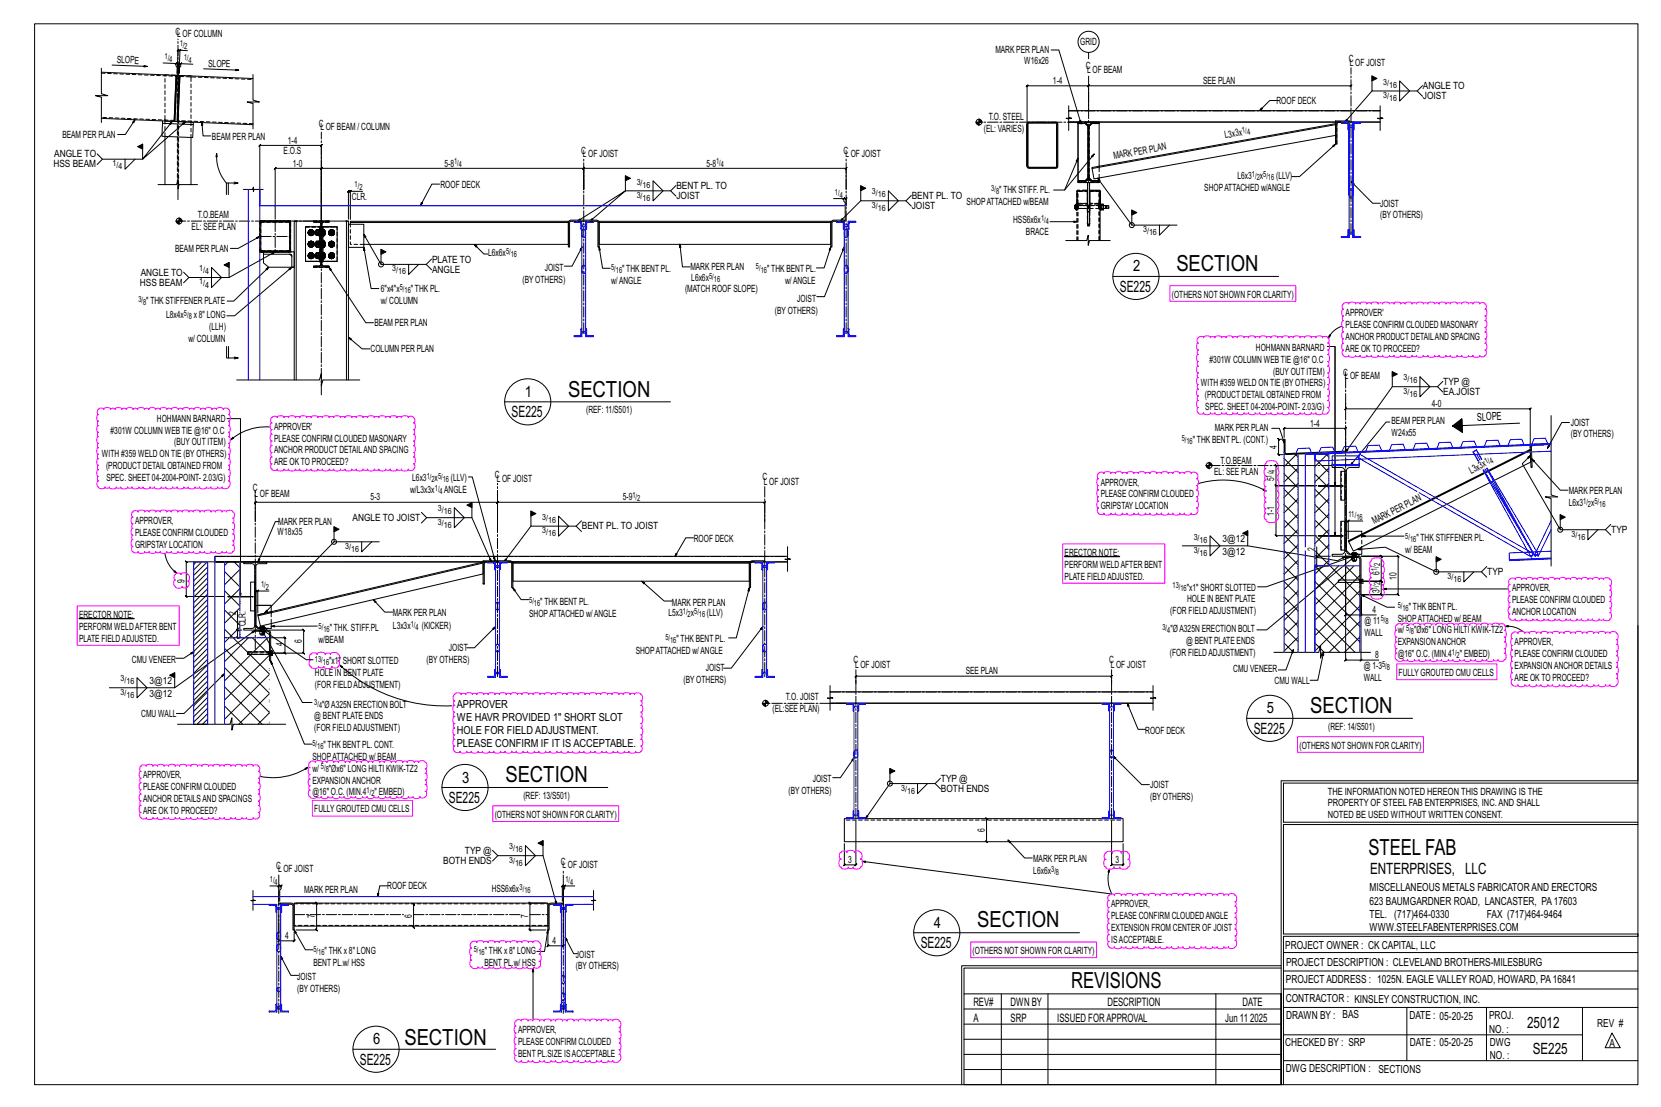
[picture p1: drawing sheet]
<svg xmlns="http://www.w3.org/2000/svg" width="914mm" height="610mm" viewBox="0 0 914 610" stroke-linecap="round" stroke-linejoin="round" font-family="sans-serif">
<defs><g id="words">
<g font-size="12.2">
<text x="648" y="149">SECTION</text>
<text x="313" y="218">SECTION</text>
<text x="721" y="393">SECTION</text>
<text x="278" y="431">SECTION</text>
<text x="753" y="471">STEEL FAB</text>
<text x="538" y="511">SECTION</text>
<text x="590" y="544">REVISIONS</text>
<text x="223" y="575">SECTION</text>
</g>
<g font-size="8.6">
<text x="624" y="149">2</text>
<text x="616" y="161">SE225</text>
<text x="289" y="219">1</text>
<text x="282" y="230">SE225</text>
<text x="697" y="393">5</text>
<text x="690" y="404">SE225</text>
<text x="254" y="431">3</text>
<text x="247" y="442">SE225</text>
<text x="754" y="481">ENTERPRISES, LLC</text>
<text x="514" y="511">4</text>
<text x="507" y="522">SE225</text>
<text x="841" y="566">25012</text>
<text x="205" y="575">6</text>
<text x="844" y="580">SE225</text>
<text x="198" y="586">SE225</text>
</g>
<g font-size="6.4">
<text x="536" y="554">REV#</text>
<text x="556" y="554">DWN BY</text>
<text x="610" y="554">DESCRIPTION</text>
<text x="684" y="554">DATE</text>
<text x="536" y="563">A</text>
<text x="556" y="563">SRP</text>
<text x="582" y="563">ISSUED FORAPPROVAL</text>
<text x="674" y="563">Jun 11</text>
<text x="688" y="563">2025</text>
</g>
<g font-size="6.1">
<text x="813" y="232" transform="rotate(-2 813 232)">SLOPE</text>
<text x="252" y="390">APPROVER</text>
<text x="252" y="397">WE HAVR PROVIDED 1&quot; SHORT SLOT</text>
<text x="252" y="404">HOLE FOR FIELD ADJUSTMENT.</text>
<text x="252" y="411">PLEASE CONFIRM IF IT IS ACCEPTABLE.</text>
<text x="754" y="491">MISCELLANEOUS METALS FABRICATORAND ERECTORS</text>
<text x="754" y="498">623 BAUMGARDNER ROAD, LANCASTER, PA17603</text>
<text x="754" y="505">TEL. (717)464-0330</text>
<text x="819" y="505">FAX (717)464-9464</text>
<text x="754" y="513">WWW.STEELFABENTERPRISES.COM</text>
<text x="708" y="523">PROJECT OWNER : CK CAPITAL, LLC</text>
<text x="708" y="532">PROJECT DESCRIPTION : CLEVELAND BROTHERS-MILESBURG</text>
<text x="708" y="541">PROJECTADDRESS : 1025N. EAGLE VALLEY ROAD, HOWARD, PA16841</text>
<text x="708" y="552">CONTRACTOR : KINSLEY CONSTRUCTION, INC.</text>
<text x="708" y="561">DRAWN BY : BAS</text>
<text x="776" y="561">DATE : 05-20-25</text>
<text x="820" y="561">PROJ.</text>
<text x="820" y="569">NO. :</text>
<text x="879" y="566">REV #</text>
<text x="708" y="576">CHECKED BY : SRP</text>
<text x="776" y="576">DATE : 05-20-25</text>
<text x="820" y="576">DWG</text>
<text x="886" y="577">A</text>
<text x="820" y="583">NO. :</text>
<text x="708" y="590">DWG DESCRIPTION : SECTIONS</text>
</g>
<g font-size="5.5">
<text x="97" y="19">CLOF COLUMN</text>
<text x="548" y="29">MARK PER PLAN</text>
<text x="595" y="25">GRID</text>
<text x="64" y="35" transform="rotate(2 64 35)">SLOPE</text>
<text x="564" y="35">W16x26</text>
<text x="743" y="34">C</text>
<text x="115" y="37" transform="rotate(2 115 37)">SLOPE</text>
<text x="598" y="38">C</text>
<text x="598" y="40">LOF BEAM</text>
<text x="743" y="36">LOF JOIST</text>
<text x="580" y="46">1-4</text>
<text x="662" y="46">SEE PLAN</text>
<text x="783" y="49">ANGLE TO</text>
<text x="703" y="57">ROOF DECK</text>
<text x="783" y="55">JOIST</text>
<text x="175" y="70">C</text>
<text x="176" y="72">LOF BEAM / COLUMN</text>
<text x="544" y="66">T.O. STEEL</text>
<text x="34" y="76">BEAM PER PLAN</text>
<text x="117" y="77">BEAM PER PLAN</text>
<text x="542" y="73">(EL: VARIES)</text>
<text x="675" y="76" transform="rotate(-10 675 76)">L3x3x</text>
<text x="158" y="79">1-4</text>
<text x="30" y="87">ANGLE TO</text>
<text x="156" y="85">E.O.S</text>
<text x="320" y="85">C</text>
<text x="321" y="86">LOF JOIST</text>
<text x="464" y="85">C</text>
<text x="465" y="86">LOF JOIST</text>
<text x="613" y="88" transform="rotate(-10 613 88)">MARKPERPLAN</text>
<text x="29" y="92">HSS BEAM</text>
<text x="161" y="92">1-0</text>
<text x="245" y="92">5-8</text>
<text x="389" y="92">5-8</text>
<text x="681" y="99">L6x3</text>
<text x="694" y="99">x</text>
<text x="703" y="99">(LLV)</text>
<text x="242" y="103">ROOF DECK</text>
<text x="372" y="104">BENT PL. TO</text>
<text x="550" y="106">&quot; THK STIFF. PL.</text>
<text x="663" y="105">SHOPATTACHED w/ANGLE</text>
<text x="194" y="110">CLR.</text>
<text x="372" y="110">JOIST</text>
<text x="502" y="110">BENT PL. TO</text>
<text x="532" y="113">SHOPATTACHED w/BEAM</text>
<text x="760" y="114">JOIST</text>
<text x="109" y="120">T.O.BEAM</text>
<text x="502" y="115">JOIST</text>
<text x="558" y="123">HSS6x6x</text>
<text x="760" y="120">(BYOTHERS)</text>
<text x="105" y="126">EL: SEE PLAN</text>
<text x="565" y="130">BRACE</text>
<text x="96" y="139">BEAM PER PLAN</text>
<text x="269" y="141">L6x6x</text>
<text x="238" y="145">PLATE TO</text>
<text x="300" y="149">JOIST</text>
<text x="343" y="150">&quot; THK BENT PL.</text>
<text x="380" y="149">MARK PER PLAN</text>
<text x="422" y="150">&quot; THK BENT PL.</text>
<text x="78" y="152">ANGLE TO</text>
<text x="238" y="150">ANGLE</text>
<text x="288" y="156">(BYOTHERS)</text>
<text x="381" y="155">L6x6x</text>
<text x="77" y="157">HSS BEAM</text>
<text x="210" y="161">6&quot;x4&quot;x</text>
<text x="226" y="161">&quot; THK PL.</text>
<text x="336" y="156">w/ANGLE</text>
<text x="377" y="161">(MATCH ROOF SLOPE)</text>
<text x="432" y="156">w/ANGLE</text>
<text x="81" y="167">&quot; THK STIFFENER PLATE</text>
<text x="210" y="167">w/ COLUMN</text>
<text x="439" y="166">JOIST</text>
<text x="645" y="164">(OTHERS NOT SHOWN FOR CLARITY)</text>
<text x="427" y="173">(BYOTHERS)</text>
<text x="91" y="175">L8x4x</text>
<text x="107" y="175">x 8&quot; LONG</text>
<text x="206" y="180">BEAM PER PLAN</text>
<text x="741" y="174">APPROVER'</text>
<text x="115" y="182">(LLH)</text>
<text x="741" y="181">PLEASE CONFIRM CLOUDED MASONARY</text>
<text x="104" y="188">w/ COLUMN</text>
<text x="741" y="187">ANCHOR PRODUCT DETAILAND SPACING</text>
<text x="204" y="194">COLUMN PER PLAN</text>
<text x="691" y="193">HOHMANN BARNARD</text>
<text x="741" y="194">ARE OKTO PROCEED?</text>
<text x="666" y="200">#301W COLUMN WEBTIE @16&quot; O.C</text>
<text x="701" y="206">(BUYOUT ITEM)</text>
<text x="739" y="207">C</text>
<text x="740" y="209">L</text>
<text x="743" y="209">OF BEAM</text>
<text x="661" y="213">WITH #359 WELD ON TIE (BYOTHERS)</text>
<text x="795" y="212">TYP @</text>
<text x="663" y="219">(PRODUCT DETAILOBTAINED FROM</text>
<text x="795" y="217">EA.JOIST</text>
<text x="323" y="228">(REF: 11/S501)</text>
<text x="664" y="226">SPEC. SHEET 04-2004-POINT- 2.03/G)</text>
<text x="788" y="224">4-0</text>
<text x="86" y="232">HOHMANN BARNARD</text>
<text x="766" y="234">BEAM PER PLAN</text>
<text x="61" y="239">#301W COLUMN WEBTIE @16&quot; O.C</text>
<text x="151" y="237">APPROVER'</text>
<text x="669" y="238">MARK PER PLAN</text>
<text x="721" y="235">1-4</text>
<text x="865" y="234">JOIST</text>
<text x="96" y="245">(BUYOUT ITEM)</text>
<text x="151" y="243">PLEASE CONFIRM CLOUDED MASONARY</text>
<text x="657" y="244">&quot; THK BENT PL. (CONT.)</text>
<text x="766" y="240">W24x55</text>
<text x="865" y="241">(BYOTHERS)</text>
<text x="56" y="252">WITH #359 WELD ON TIE (BYOTHERS)</text>
<text x="151" y="250">ANCHOR PRODUCT DETAILAND SPACING</text>
<text x="703" y="247" transform="rotate(-90 703 247)">4</text>
<text x="151" y="256">ARE OKTO PROCEED?</text>
<text x="672" y="255">T.O.BEAM</text>
<text x="58" y="258">(PRODUCT DETAILOBTAINED FROM</text>
<text x="272" y="263">C</text>
<text x="668" y="262">EL: SEE PLAN</text>
<text x="810" y="261" transform="rotate(-27 810 261)">L3x3x</text>
<text x="59" y="265">SPEC. SHEET 04-2004-POINT- 2.03/G)</text>
<text x="227" y="265">L6x3</text>
<text x="239" y="265">x</text>
<text x="248" y="265">(LLV)</text>
<text x="273" y="265">LOF JOIST</text>
<text x="420" y="264">C</text>
<text x="421" y="267">LOF JOIST</text>
<text x="606" y="267">APPROVER,</text>
<text x="701" y="265" transform="rotate(-90 701 265)">5</text>
<text x="139" y="271">C</text>
<text x="140" y="273">L</text>
<text x="143" y="273">OF BEAM</text>
<text x="204" y="276">5-3</text>
<text x="226" y="271">w/L3x3x</text>
<text x="245" y="271">ANGLE</text>
<text x="343" y="276">5-9</text>
<text x="606" y="274">PLEASE CONFIRM CLOUDED</text>
<text x="864" y="272">MARK PER PLAN</text>
<text x="606" y="280">GRIPSTAYLOCATION</text>
<text x="864" y="279">L6x3</text>
<text x="876" y="279">x</text>
<text x="194" y="287">ANGLE TO JOIST</text>
<text x="701" y="284" transform="rotate(-90 701 284)">1-1</text>
<text x="74" y="289">APPROVER,</text>
<text x="153" y="289">MARK PER PLAN</text>
<text x="320" y="292">BENT PL. TO JOIST</text>
<text x="756" y="289" transform="rotate(-27 756 289)">MARKPERPLAN</text>
<text x="887" y="293">TYP</text>
<text x="74" y="295">PLEASE CONFIRM CLOUDED</text>
<text x="153" y="295">W18x35</text>
<text x="382" y="298">ROOF DECK</text>
<text x="673" y="298">3@12</text>
<text x="780" y="298">&quot; THK STIFFENER PL.</text>
<text x="74" y="302">GRIPSTAYLOCATION</text>
<text x="673" y="306">3@12</text>
<text x="724" y="303" transform="rotate(-90 724 303)">2</text>
<text x="774" y="304">w/ BEAM</text>
<text x="586" y="306">ERECTOR NOTE:</text>
<text x="586" y="313">PERFORM WELDAFTER BENT</text>
<text x="759" y="316" transform="rotate(-90 759 316)">6</text>
<text x="819" y="317">TYP</text>
<text x="102" y="321" transform="rotate(-90 102 321)">9</text>
<text x="586" y="319">PLATE FIELDADJUSTED.</text>
<text x="769" y="319" transform="rotate(-90 769 319)">10</text>
<text x="653" y="325">&quot;x1&quot; SHORT SLOTTED</text>
<text x="759" y="327" transform="rotate(-90 759 327)">3</text>
<text x="832" y="326">APPROVER,</text>
<text x="297" y="333">&quot; THK BENT PL.</text>
<text x="370" y="334">MARK PER PLAN</text>
<text x="653" y="332">HOLE IN BENT PLATE</text>
<text x="776" y="336">&quot; THK BENT PL.</text>
<text x="832" y="332">PLEASE CONFIRM CLOUDED</text>
<text x="44" y="340">ERECTOR NOTE:</text>
<text x="130" y="339" transform="rotate(-90 130 339)">2</text>
<text x="216" y="339">MARK PER PLAN</text>
<text x="291" y="340">SHOPATTACHED w/ANGLE</text>
<text x="368" y="339">L5x3</text>
<text x="380" y="339">x</text>
<text x="389" y="339">(LLV)</text>
<text x="644" y="338">(FOR FIELDADJUSTMENT)</text>
<text x="756" y="338">4</text>
<text x="832" y="339">ANCHOR LOCATION</text>
<text x="44" y="347">PERFORM WELDAFTER BENT</text>
<text x="135" y="345" transform="rotate(-90 135 345)">CLR.</text>
<text x="182" y="347">&quot; THK. STIFF.PL</text>
<text x="216" y="346">L3x3x</text>
<text x="232" y="347">(KICKER)</text>
<text x="644" y="348">&quot;ØA325N ERECTION BOLT</text>
<text x="751" y="343">@ 11</text>
<text x="769" y="342">SHOPATTACHED w/ BEAM</text>
<text x="44" y="353">PLATE FIELDADJUSTED.</text>
<text x="372" y="353">&quot; THK BENT PL.</text>
<text x="751" y="350">WALL</text>
<text x="769" y="349">w/</text>
<text x="779" y="349">&quot;Øx6&quot; LONG HILTI KWIK-TZ2</text>
<text x="156" y="356" transform="rotate(-90 156 356)">4</text>
<text x="166" y="354" transform="rotate(-90 166 354)">6</text>
<text x="175" y="354">w/BEAM</text>
<text x="247" y="358">JOIST</text>
<text x="350" y="360">SHOPATTACHED w/ANGLE</text>
<text x="653" y="354">@ BENT PLATE ENDS</text>
<text x="769" y="355">EXPANSIONANCHOR</text>
<text x="834" y="355">APPROVER,</text>
<text x="73" y="365">CMU VENEER</text>
<text x="181" y="366">&quot;x1&quot; SHORT SLOTTED</text>
<text x="235" y="365">(BYOTHERS)</text>
<text x="470" y="365">C</text>
<text x="611" y="365">C</text>
<text x="644" y="361">(FOR FIELDADJUSTMENT)</text>
<text x="757" y="362">8</text>
<text x="769" y="362">@16&quot; O.C. (MIN.4</text>
<text x="804" y="362">&quot; EMBED)</text>
<text x="834" y="362">PLEASE CONFIRM CLOUDED</text>
<text x="389" y="370">JOIST</text>
<text x="471" y="368">LOF JOIST</text>
<text x="532" y="371">SEE PLAN</text>
<text x="611" y="368">LOF JOIST</text>
<text x="679" y="370">CMU VENEER</text>
<text x="751" y="369">@ 1-3</text>
<text x="834" y="368">EXPANSIONANCHOR DETAILS</text>
<text x="82" y="376">3@12</text>
<text x="173" y="372">HOLE IN BENT PLATE</text>
<text x="376" y="376">(BYOTHERS)</text>
<text x="702" y="377">CMU WALL</text>
<text x="751" y="375">WALL</text>
<text x="770" y="372">FULLYGROUTED CMU CELLS</text>
<text x="834" y="375">ARE OKTO PROCEED?</text>
<text x="82" y="384">3@12</text>
<text x="173" y="379">(FOR FIELDADJUSTMENT)</text>
<text x="177" y="390">&quot;ØA325N ERECTION BOLT</text>
<text x="433" y="386">T.O. JOIST</text>
<text x="78" y="395">CMU WALL</text>
<text x="425" y="392">(EL:SEE PLAN)</text>
<text x="173" y="396">@ BENT PLATE ENDS</text>
<text x="731" y="402">(REF: 14/S501)</text>
<text x="173" y="403">(FOR FIELDADJUSTMENT)</text>
<text x="630" y="404">ROOF DECK</text>
<text x="178" y="412">&quot; THK BENT PL. CONT.</text>
<text x="715" y="412">(OTHERS NOT SHOWN FOR CLARITY)</text>
<text x="172" y="418">SHOPATTACHED w/ BEAM</text>
<text x="172" y="425">w/</text>
<text x="181" y="425">&quot;Øx6&quot; LONG HILTI KWIK-TZ2</text>
<text x="79" y="429">APPROVER,</text>
<text x="172" y="431">EXPANSIONANCHOR</text>
<text x="447" y="431">JOIST</text>
<text x="518" y="431">TYP @</text>
<text x="79" y="435">PLEASE CONFIRM CLOUDED</text>
<text x="434" y="437">(BYOTHERS)</text>
<text x="518" y="436">BOTH ENDS</text>
<text x="633" y="434">JOIST</text>
<text x="731" y="438">THE INFORMATION NOTED HEREON THIS DRAWING IS THE</text>
<text x="79" y="442">ANCHOR DETAILSAND SPACINGS</text>
<text x="172" y="438">@16&quot; O.C. (MIN.4</text>
<text x="206" y="438">&quot; EMBED)</text>
<text x="288" y="440">(REF: 13/S501)</text>
<text x="633" y="440">(BYOTHERS)</text>
<text x="79" y="448">ARE OKTO PROCEED?</text>
<text x="173" y="447">FULLYGROUTED CMU CELLS</text>
<text x="731" y="444">PROPERTY OF STEEL FAB ENTERPRISES, INC.AND SHALL</text>
<text x="272" y="450">(OTHERS NOT SHOWN FOR CLARITY)</text>
<text x="731" y="451">NOTED BE USED WITHOUT WRITTEN CONSENT.</text>
<text x="542" y="458" transform="rotate(-90 542 458)">6</text>
<text x="256" y="470">TYP @</text>
<text x="152" y="478">C</text>
<text x="153" y="480">LOF JOIST</text>
<text x="244" y="476">BOTH ENDS</text>
<text x="309" y="476">C</text>
<text x="310" y="478">LOF JOIST</text>
<text x="467" y="475">3</text>
<text x="569" y="475">MARK PER PLAN</text>
<text x="614" y="475">3</text>
<text x="569" y="482">L6x6x</text>
<text x="167" y="492">MARK PER PLAN</text>
<text x="213" y="490">ROOF DECK</text>
<text x="271" y="491">HSS6x6x</text>
<text x="612" y="500">APPROVER,</text>
<text x="173" y="506" transform="rotate(-90 173 506)">7</text>
<text x="227" y="505" transform="rotate(-90 227 505)">6</text>
<text x="291" y="506" transform="rotate(-90 291 506)">7</text>
<text x="612" y="506">PLEASE CONFIRM CLOUDEDANGLE</text>
<text x="612" y="513">EXTENSION FROM CENTER OF JOIST</text>
<text x="157" y="517">4</text>
<text x="304" y="520">4</text>
<text x="612" y="519">ISACCEPTABLE.</text>
<text x="179" y="526">&quot; THK x 8&quot; LONG</text>
<text x="267" y="525">&quot; THK x 8&quot; LONG</text>
<text x="317" y="527">JOIST</text>
<text x="535" y="525">(OTHERS NOT SHOWN FOR CLARITY)</text>
<text x="173" y="532">BENT PL.w/ HSS</text>
<text x="267" y="532">BENT PL.w/ HSS</text>
<text x="317" y="534">(BYOTHERS)</text>
<text x="164" y="540">JOIST</text>
<text x="164" y="546">(BYOTHERS)</text>
<text x="285" y="569">APPROVER,</text>
<text x="285" y="575">PLEASE CONFIRM CLOUDED</text>
<text x="285" y="582">BENT PL.SIZE ISACCEPTABLE</text>
</g>
<g font-size="4.7">
<text x="99" y="25" transform="rotate(2 99 25)">1/</text>
<text x="101" y="27" transform="rotate(2 101 27)">2</text>
<text x="91" y="32" transform="rotate(2 91 32)">1/</text>
<text x="93" y="34" transform="rotate(2 93 34)">4</text>
<text x="101" y="33" transform="rotate(2 101 33)">1/</text>
<text x="104" y="35" transform="rotate(2 104 35)">4</text>
<text x="761" y="47">3/</text>
<text x="761" y="54">3/</text>
<text x="765" y="48">16</text>
<text x="765" y="56">16</text>
<text x="684" y="73" transform="rotate(-10 684 73)">1/</text>
<text x="687" y="74" transform="rotate(-10 687 74)">4</text>
<text x="62" y="92">1/</text>
<text x="65" y="93">4</text>
<text x="250" y="90">1/</text>
<text x="253" y="92">4</text>
<text x="394" y="90">1/</text>
<text x="397" y="92">4</text>
<text x="350" y="102">3/</text>
<text x="689" y="98">1/</text>
<text x="692" y="99">2</text>
<text x="695" y="98">5/</text>
<text x="698" y="99">16</text>
<text x="195" y="103">1/</text>
<text x="198" y="105">2</text>
<text x="354" y="103">16</text>
<text x="460" y="107">1/</text>
<text x="480" y="107">3/</text>
<text x="546" y="105">3/</text>
<text x="548" y="107">8</text>
<text x="350" y="109">3/</text>
<text x="354" y="111">16</text>
<text x="462" y="109">4</text>
<text x="483" y="109">16</text>
<text x="480" y="114">3/</text>
<text x="483" y="116">16</text>
<text x="573" y="122">1/</text>
<text x="576" y="123">4</text>
<text x="629" y="128">3/</text>
<text x="633" y="129">16</text>
<text x="279" y="140">5/</text>
<text x="281" y="141">16</text>
<text x="110" y="149">1/</text>
<text x="216" y="149">3/</text>
<text x="336" y="149">5/</text>
<text x="416" y="148">5/</text>
<text x="113" y="151">4</text>
<text x="219" y="151">16</text>
<text x="339" y="150">16</text>
<text x="390" y="154">5/</text>
<text x="393" y="155">16</text>
<text x="419" y="150">16</text>
<text x="110" y="157">1/</text>
<text x="113" y="158">4</text>
<text x="220" y="160">5/</text>
<text x="223" y="161">16</text>
<text x="76" y="166">3/</text>
<text x="79" y="168">8</text>
<text x="101" y="174">5/</text>
<text x="104" y="176">8</text>
<text x="773" y="209">3/</text>
<text x="776" y="211">16</text>
<text x="773" y="217">3/</text>
<text x="776" y="218">16</text>
<text x="651" y="243">5/</text>
<text x="653" y="245">16</text>
<text x="818" y="255" transform="rotate(-27 818 255)">1/</text>
<text x="821" y="256" transform="rotate(-27 821 256)">4</text>
<text x="235" y="264">1/</text>
<text x="241" y="264">5/</text>
<text x="700" y="263" transform="rotate(-90 700 263)">1/</text>
<text x="702" y="260" transform="rotate(-90 702 260)">4</text>
<text x="238" y="265">2</text>
<text x="244" y="265">16</text>
<text x="239" y="270">1/</text>
<text x="242" y="272">4</text>
<text x="348" y="274">1/</text>
<text x="241" y="282">3/</text>
<text x="351" y="276">2</text>
<text x="872" y="277">1/</text>
<text x="874" y="279">2</text>
<text x="878" y="277">5/</text>
<text x="880" y="279">16</text>
<text x="244" y="283">16</text>
<text x="298" y="286">3/</text>
<text x="302" y="288">16</text>
<text x="742" y="285">11/</text>
<text x="747" y="286">16</text>
<text x="241" y="289">3/</text>
<text x="244" y="291">16</text>
<text x="298" y="294">3/</text>
<text x="302" y="295">16</text>
<text x="657" y="297">3/</text>
<text x="660" y="299">16</text>
<text x="774" y="297">5/</text>
<text x="776" y="298">16</text>
<text x="865" y="296">3/</text>
<text x="868" y="297">16</text>
<text x="190" y="302">3/</text>
<text x="193" y="304">16</text>
<text x="657" y="304">3/</text>
<text x="660" y="306">16</text>
<text x="760" y="312" transform="rotate(-90 760 312)">2</text>
<text x="758" y="314" transform="rotate(-90 758 314)">1/</text>
<text x="144" y="323">1/</text>
<text x="645" y="324">13/</text>
<text x="760" y="322" transform="rotate(-90 760 322)">2</text>
<text x="797" y="319">3/</text>
<text x="800" y="320">16</text>
<text x="146" y="325">2</text>
<text x="650" y="326">16</text>
<text x="758" y="325" transform="rotate(-90 758 325)">1/</text>
<text x="291" y="332">5/</text>
<text x="294" y="333">16</text>
<text x="769" y="335">5/</text>
<text x="376" y="338">1/</text>
<text x="379" y="340">2</text>
<text x="382" y="338">5/</text>
<text x="385" y="340">16</text>
<text x="772" y="336">16</text>
<text x="175" y="346">5/</text>
<text x="178" y="348">16</text>
<text x="226" y="345">1/</text>
<text x="229" y="347">4</text>
<text x="640" y="347">3/</text>
<text x="760" y="342">5/</text>
<text x="763" y="344">8</text>
<text x="774" y="348">5/</text>
<text x="366" y="352">5/</text>
<text x="369" y="354">16</text>
<text x="643" y="348">4</text>
<text x="777" y="349">8</text>
<text x="173" y="364">13/</text>
<text x="799" y="361">1/</text>
<text x="802" y="362">2</text>
<text x="178" y="366">16</text>
<text x="761" y="367">5/</text>
<text x="763" y="369">8</text>
<text x="66" y="375">3/</text>
<text x="70" y="377">16</text>
<text x="66" y="383">3/</text>
<text x="70" y="384">16</text>
<text x="173" y="388">3/</text>
<text x="176" y="390">4</text>
<text x="172" y="411">5/</text>
<text x="175" y="412">16</text>
<text x="177" y="424">5/</text>
<text x="179" y="425">8</text>
<text x="202" y="437">1/</text>
<text x="496" y="435">3/</text>
<text x="499" y="437">16</text>
<text x="204" y="438">2</text>
<text x="280" y="468">3/</text>
<text x="284" y="469">16</text>
<text x="280" y="475">3/</text>
<text x="284" y="477">16</text>
<text x="149" y="486">1/</text>
<text x="311" y="486">1/</text>
<text x="579" y="480">3/</text>
<text x="581" y="482">8</text>
<text x="151" y="487">4</text>
<text x="286" y="490">3/</text>
<text x="289" y="492">16</text>
<text x="314" y="487">4</text>
<text x="173" y="524">5/</text>
<text x="175" y="526">16</text>
<text x="261" y="524">5/</text>
<text x="263" y="526">16</text>
</g>
</g></defs>
<g fill="none" stroke="#000" stroke-width=".55">
<path d="M19 13h883v584h-883zM56 38v14l3 1h-6l3 1v13M56 40l41 1-1 26-40-2M62 36l19 1M96 35l1-1zM97 35h1v1l1-1h-1v7v-7v1l1-1h-1h2M99 28l1-1zM99 36l1-1zM99 28h-1l1-1-1 1-1 12 1-3-1-1v-1h-7M103 28h-4v12v-3l1-2h6M112 38l19 1M579 28h4l12 40"/>
<path d="M97 41l-1 26zM97 41l2 1M99 42l-1 25h-1zM139 41v14l4 1h-7l3 1v14M139 43l-40-1-1 25 41 2M588 58v7h2h-3l1 1v6M599 47v1l1-1zM599 47h145l-1 1 1-1M703 55h-4l-6 6M755 42v8h25l3-3M755 50l-15 17M760 58v7h1h-3l2 1v6"/>
<path d="M771 45l5 5-5 6zM780 50l3 3M74 66l-5 8h-4M79 79v9h-23l-3-3M89 68v7l17 1v-7M90 67l-1 1 17 1v-2h-15M91 75v27M95 67l-16 21 23-21M105 76v26M111 67l1 8h4M537 67h4M537 68l2 1"/>
<path d="M537 67l2 2M538 67l1 1M539 67v1M539 66l1 1M539 67h1M539 67h.1M539 65v4M539 66l2 1M565 68v24zM566 68l15-1 1 1v24v1h-16l-1-1zM566 68h16l-1 24h-15zM566 67h15"/>
<path d="M566 67l-1 1M581 67l1 1M588 67h172M588 61h172M593 67h12M593 67h.1M593 67v1M593 68v31h4l2-1v-28l-2-2M593 68v31h4l2-1M593 67h12v1h-5v2v28v2h5v1h-12v-1h5l1-2v-28l-1-2h-5zM599 70v28M599 70h.1"/>
<path d="M599 61v-14h1l-1 1v-1h-34h1l-1 1v-1v20M601 68l-1 2M605 68v23M735 68l-134 24 1 7 133-24v4l-1 1v1l1-2-20 18h-4M735 67h.1M735 69l-134 24M735 68v7M735 67h8h-6l-1 1v11h-1zM743 67h.1M56 88l-3 3M69 88v5l5-5M119 85l1 1h-1z"/>
<path d="M119 85a22 22 0 0 0 6 16M344 97v8h25l3-3M360 100l5 5-5 6zM566 92h.1M582 92v-24v24h-16M593 87l-7 18h-6M599 99l-2 1h-4v1M599 98v1M599 98h.1M600 99l1 1M601 100h4M601 100h.1"/>
<path d="M602 85l-16 20M604 98l19 26M605 98v1h-4l-1-1 1 1h4M87 102h10l1-3v5l1-2h10M99 120v4M126 101v6M129 101h2h-6v6M129 100l2 1M134 104h5v-1v2l1-1h5M143 113v-33v1l1-1h-1h34l-1 1 1-1v42M193 105l-1 1zM193 105h-1l-1 1 1-1v16"/>
<path d="M200 105h-7v16M242 101h-4l-7 12M369 105l3 3M459 109h6v2v1v9M465 109h1l-1 1 1-1v4M465 109l-1 1zM466 104v-11v-1l-1 1h1h-145l1-1-1 1v11v-11l1-1-1 1h-144v-1l-1 1h1v29M474 102v9h25l3-3M474 111l-11 11M489 105l6 6-6 5zM499 111l3 3M592 115h.1"/>
<path d="M593 115h.1M593 113v2M593 105v7M596 105h3h-3M599 113v2M599 115h.1M600 113h.1M600 101v14h-1v-14v23M600 112v4M600 115v9h-1v-9M600 105h6h-6zM600 105v7z"/>
<path d="M605 105h1v1zM605 105h-5v11h-1v-11v7M605 115h.1M606 112v-6v6M606 106v26M606 115h.1M606 112v4M606 112v4h2v-1h-2M606 113h2v2M606 112l3 1v2h-1M609 113h1v2h-1M623 116v8h25"/>
<path d="M744 100l12 12h4M97 122h3M97 122l1 1M97 122l2 1M98 122h1M99 121l1 1M99 121v1M99 120l1 2M99 120l1 1M143 130l-12 7h-4M143 123v15l16 1 1-1M143 139h17"/>
<path d="M143 122h.1M143 138v1h1M143 138h.1M144 138h.1M144 123h.1M144 122h.1M144 122h-1M144 139h.1M144 122h15v16h-15zM151 121v-28l1-1-1 1h26h-1l1-1v1v29M151 139l-25 14M159 138h.1"/>
<path d="M159 122h.1M159 139h3v8h-1v-6l-1-1h-15v-1h-1M159 139h.1M159 122h1M159 123h.1M160 138h.1M160 122h-1h-15l-1 1M160 122v1v-1h-17v1M160 122h.1M160 138v1h-1M160 123v15M163 122h28"/>
<path d="M170 128h.1M170 134h.1M170 128v1M170 134v1M170 127v1M170 128v1h1M170 134v1l1 1M170 128v-1v1M170 128v1l1 1M170 134v-1v1M170 135l1 1M171 129h1"/>
<path d="M171 135v1h1M171 127h-1M171 133h-1M171 139l-1 1M171 126v1M171 127h1M171 133v1M171 135h1M171 133h1v1M171 139v1M171 140l1-1v1M172 127l1 1"/>
<path d="M172 133l1 1M172 140l1 1M172 127h-1M172 133h-1M172 139l-1 1M172 128h.1M172 134h.1M172 129l-1 1v-1M172 135l-1 1v-1M172 128l1 1h-1M172 135h1h-1M172 134v1"/>
<path d="M172 128v1M172 127h1l-1 1M172 133l1 1h-1M172 140h1h-1M173 127l-1 2M173 134l-1 1M173 122h3l1 1v22l-1 2h-3M173 128h.1M173 134h.1M174 127v2M174 133v2M174 140v1"/>
<path d="M174 128h2M174 135h2M174 134h2M176 122h.1M176 126v3zM176 133v3zM176 139v3zM176 127h-2v2h2h-2M176 133h-2v3h2M176 139h-2v3h2M176 125h1v19h-1zM176 125h-8v19h8"/>
<path d="M176 123h.1M177 123h.1M177 125h1v19h-1zM178 128l1 1M178 127l1 1M178 126l1 1M178 135h1M178 134l1 1M178 133l1 1M178 140l1 1M178 139l1 1M178 125h8v19h-8"/>
<path d="M178 133h1M178 122h.1M179 127l-1-1v3M179 129h-1M179 133h-1v3M179 135l-1 1M179 135h-1M179 140l-1-1v3M181 128h.1M181 134h.1M181 134v1M181 128v1"/>
<path d="M181 122h-3l-1 1v22l1 2M181 134h1M181 127l1 1M182 134l-1 1 1 1M182 128l-1 1h1M182 134l-1-1v1h1M182 135h-1l2 1M182 128l-1-1v1h1M182 128l-1 1 2 1M182 135v1h1M182 129h1M182 128h.1"/>
<path d="M182 134h.1M182 139l-1 1M182 133h-1M182 127h-1M183 139l-1 1M183 140v-1l1 1h-1M183 133l-1 1M183 135h1M183 133h1l-1 1M183 126l-1 1M183 129h1M183 127h1h-1"/>
<path d="M183 140l1 1M183 133l1 1M183 127l1 1M183 133h-1M183 127h-1M183 135h1l-1 1-1-1M183 129h1l-1 1-1-1M183 128l1 1M184 134l-1 1M184 128l-1 1M184 134h.1M184 140h-1"/>
<path d="M184 133v1h-1M184 127l-1 1M184 134v1M184 127v2M184 128h.1M191 122h1v87M191 122v87M192 124h8v12h-8zM193 122h120v1h-120zM193 123v1M200 136l4 23h5M200 129l10 17"/>
<path d="M210 137v9h25l3-3M261 135l5 5h3M313 123v12h-113M316 122h-2v1v13h-1v-13l1-2h15l1 2v13h-1v-13v-1h-2M318 122l26-17-19 17M320 122h2M320 136l-5 11h-4M330 122h127v1h-127zM330 136l2 12h4M330 123v12h127v-12M374 134l2 13h4M457 136l-3 12h-5"/>
<path d="M461 122h-2l-1 1v13h-1l1-14 1-1h6v1M465 136l-11 27h-4M578 122h15M587 132h11l1-2v5l1-3h11M638 124v6l6-6M104 153l-3 3M116 147l6 6-6 5zM126 145v8h-22l-3-3M145 140v5l3 2M145 140h.1M148 147l-19 19h-4M148 147h13"/>
<path d="M160 140h.1M160 140l1 1M161 141h.1M161 147l-32 27h-4M161 147h.1M170 141h.1M170 141v1M170 140v1M170 141l1 1M170 141v1h1M171 141v1h1M171 142h1"/>
<path d="M172 141h.1M172 141v1h-1M172 141h1l-1 1M172 141v1M173 140l-1 2M173 141h.1M174 142h2M174 140h2M176 147h-3h8M177 144h-9M177 144h9M178 142l1-1-1 1"/>
<path d="M178 141h1M181 141h.1M181 141v1M181 147l20 31h5M181 147h-3h3M181 140l1 1M182 141h-1l1 1M182 140h-1v1h1M182 141l-1 1h2M182 141v1h1M182 141h.1M183 142h1"/>
<path d="M183 141l1 1h-1h-1M183 141h1v1M184 141l-1 1M184 141h.1M184 140v2M225 146v5l5-5M235 146l3 3M613 152h91M739 180a13 13 0 0 0-8 6M125 191v6h6h-2M126 191v6M131 197l-2 1"/>
<path d="M192 186l7 6h5M731 191h4v104M732 184l1 1-2 1zM735 191v76M130 209h46l1-3v6l1-3h20M162 209v-87h1v87M766 213l-25 36 1-2v1l-1 1v-13v-1l-1 1h1h-34v-1l-1 1h1v5M766 205v8h25l3-3M782 207l5 6-5 5zM791 213l3 3M125 231h7v97M149 235a30 30 0 0 0-22 7"/>
<path d="M278 221h91M700 236h4l3 8M741 222v3l-1 1 1-1h101v1l1-1h-1v21M765 232h-2l-20 24M804 234l1 1M805 231l-5 4 5 3M805 231l-5 4 5 2M805 232l-4 3 4 2M805 232l-4 2 4 2M805 233l-3 1 3 2M805 234h-2l2 1M805 234h.1"/>
<path d="M837 233l-37 2 5-4v7l-5-3M854 229v44l3 1h-6l3 1v37M864 233h-4l-8 14M128 241h1l-2 1zM664 256h3M664 257l1 1M664 256l2 2M665 256l1 1M666 255l1 1M666 256h.1M666 255v3M706 242l-3-1 1 1v8h-1l1 1v-1h3"/>
<path d="M707 242v7l1 1 33-2v1l-33 1-1-1zM707 252l8 8M713 250l2 2M714 250l-7 7M715 258l-8 7M719 256h-17l1 1-1-1v11l1 1-1-1h23h-23l1 1-1-1v28v-1l1 1h-1h23M724 252l8 8M730 250l2 2M731 250l-7 7M732 258l-8 7M733 256h15v1l-6 1-1 1v44l1 2h6v1h-15v-1h6l1-2v-44l-1-1-6-1zM738 260h2v15h-2z"/>
<path d="M842 245l8-1v1h-6l-1 1v11zM842 248l1 6-98 50-3-6M843 251l-5 4 21 37M843 253l16 17h4M250 280l6 5-6 6zM258 263h2l13 46M260 277v8h-25l-3-3M660 266a49 49 0 0 1 37 4M696 269l1 1h-2zM707 278l8 8M707 261l8 8M707 269l8 8"/>
<path d="M715 275l-8 7M715 266l-8 8M724 261l8 8M724 269l8 8M724 278l8 8M732 275l-8 7M732 266l-8 8M738 267h-12l12 1M141 287v-10h-1l1-1v1h133h-1l1-1v1v10v-10h-1l1-1v1h147h-1l1-1v1v10M154 287h-2l-10 23M184 290v8h25M184 298l-38 40"/>
<path d="M199 298v6l6-6M235 285l-3 3M260 285l11 24M292 281v9h25l3-3M292 290l-15 19M307 284l6 6-6 5zM317 290l3 3M382 296h-4l-6 10M666 295l6 6-6 5zM687 292v9h-36M707 286l8 8M707 295l8 7"/>
<path d="M715 292l-8 7M715 283l-8 8M724 295l8 7M724 286l8 8M732 292l-8 7M732 283l-8 8M738 287h2v16h-2zM738 295h-12h12M741 287h-1l1-1v1h1M742 287l1-1zM742 298l100-51v1l-100 50zM750 295h23"/>
<path d="M750 294v-1h-9v10l2 2h7v-4M750 287h-8v10M859 283v9h25l3-3M874 292v5l6-5M884 292l3 3M91 305a16 16 0 0 0 6 11M96 314l1 2-1-1zM108 310l-1 1M111 310l-4 4M114 310l-7 7M114 318l-7 8M114 315l-7 8"/>
<path d="M114 312l-7 8M124 315l8 8M126 309l-2 2M129 309l3 4M132 314l-8 8M134 310h13l-5 1-1 1v33l1 1h5v1h-13v-1h5l1-1v-33l-1-1-5-1zM141 309h-38h-1l1 1v-1v19h-1l1 1v-1h21M266 310l-124 29 1 6 123-29v-5M266 310l-124 29M266 309h.1M267 310h.1M273 309h-7v13h1v-11l1-2"/>
<path d="M273 309h.1M274 309h7l1 1v14v-14l-1-1h-7zM282 309h131v1h-131zM282 310v10h131v-10M413 309h1h7h-7l-1 1v14v-13zM426 309l8 1M434 306h-316v4h6M434 301v6l1 1h-3h2v7M434 309l-316 1M687 301l49 8 5-3M707 303l8 8M707 312l8 7"/>
<path d="M715 317l-8 8M715 309l-8 7M715 300l-8 8M724 303l8 8M724 312l25 25M724 306l1 1zM725 301v5h7M725 306v6l-1-1 1 1h7M732 309l-8 7M732 300l-8 8M732 312l17 16M737 319h12v2h-12z"/>
<path d="M737 312l-13 13M741 312l8 8M741 306h7l1 2v19v-19l-1-1h-7zM744 305h.1M744 307v2h2M745 304l-1 1h1M745 304l-1 1M745 304l-1 1h2M745 309h1M745 304l1 1M745 304l2 1-1-1M745 312l-21 21"/>
<path d="M746 306l-49 17h-5M746 307l-49 40h-5M746 307h1h-3h2v2h1v-2M746 304l1 1-1-1M746 304l1 1M747 305h.1M747 303l16-2 28 14M749 319v2zM749 319v2M749 317l-25 25M749 319h1M749 306h21h-1l1 1v-1v21h-1l1 1v-1h-20h10l1 1-1-1v-7l1 1-1-1h-11h11l1 1-1-1v-14l1 1-1-1z"/>
<path d="M791 307v8h25l2-3M806 315v5l5-5M816 315l2 3M114 339l-7 8M114 336l-7 8M114 333l-7 8M114 330l-7 8M114 327l-7 8M114 324l-7 8M114 321l-7 8M124 336l8 8M124 325l8 9"/>
<path d="M126 328v1M131 337v10h2M132 335l-8 8M132 324l-8 9M138 328l-12 1h12M140 321h-2v15h2v-15M141 333h8M141 326l1-1zM142 325h-1l-1 1 1-1v7M142 339l7-2v-4h-8v11l1 2h7v-3M148 325h-6v13M206 330l6 7h4"/>
<path d="M266 322h.1M267 322h.1M282 324l5 6h4M353 320l13 11h4M413 324l-8 27h-4M707 320l8 8M707 329l8 7M707 337l8 8M715 334l-8 8M715 325l-8 8M724 320l25 25M724 329l25 24"/>
<path d="M724 337l22 22M749 325l-25 25M749 334l-25 25M749 339l1-1-1 1zM749 339h-8v-1l-1 1h1v-31v55l-1 1 1-1h8M749 327l15 7h4M749 321h1M750 320v1v-2v1M758 339h-9v-10v34h10M761 324h69M114 351l-7 8-2 1 2-1-6 3h-4M114 357l-7 8"/>
<path d="M114 354l-7 8M114 348l-7 8M114 345l-7 8M114 342l-7 8M124 357l24 25M124 346l24 25M130 346l1 1zM131 347v4h-1l1 1v-1h9M132 345l-8 9M136 359h12v1h-12zM137 351l-13 13M139 351l9 9"/>
<path d="M140 347l-44 32M141 347h6l2 1v16h-1v-16h-1h-6zM143 346h.1M143 348v1h1M143 345v1h1M143 345v1M144 349v1h1v-1M144 345l1 1M144 345l1 1v-1M144 347l25 16h3M144 347l22 40h6M144 348l2-1h-3l1 1v1h2v-1"/>
<path d="M145 345l1 1M145 346h.1M146 346h.1M147 351l-23 24M148 359h.1M148 347h19v-1l1 1h-1v13v-1l1 1h-1h-18h8l-1-1 1 1v-9v1l-1-1h1h-8M149 359h1v1M149 359v1M150 359h-1v2h1v-1h-1M175 345h-26M273 345l-12 12h-4M420 345l-17 23h-5"/>
<path d="M701 359h25l1-3v6l1-3h26M707 346l8 7M707 354l5 5M712 358l-4 11h-4M715 342l-8 8M715 351l-8 8M724 346l13 13M724 354l5 5M729 359l-4 16h-4M749 342l-17 17M749 351l-9 8M749 359h.1"/>
<path d="M829 345l1-1v1zM829 345a14 14 0 0 1 10 3M902 345v85h-197M75 373l6 6-6 5zM96 370v9h-36M114 378l-7 8M114 375l-7 8M114 372l-7 8M114 369l-7 8M114 366l-7 8M114 363l-7 8M114 360l-7 8"/>
<path d="M124 371l-23 22h-4M124 368l24 24M124 378l20 21M148 360h.1M148 372l-24 24M148 361l-24 25M149 364l19 46h4M187 366l2 1-1 1zM187 366a86 86 0 0 0 62 23M457 378v6h2h-4l2 1v6M471 376v-4v1l1-1h-1h141l-1 1 1-1v4M635 378v6h1h-3l2 1v6"/>
<path d="M749 363h1l-1 1zM98 399h29l1-4v7l1-3h28M114 396l-3 3M114 393l-6 6M114 390l-7 8M114 387l-7 8M114 384l-7 8M114 381l-7 8M124 389l10 10M148 382l-17 17M148 393l-6 6M420 387h3"/>
<path d="M420 388l1 1M420 387l1 2M420 387l1 1M421 387v1M421 386l2 1M421 387h1M421 385v4M422 386l1 1M457 381h178M457 387h178M621 387l6 15h4M686 396h92"/>
<path d="M470 417l-7 11h-5M613 416l16 16h4M168 423h2l-2 1zM170 423a35 35 0 0 1-27 5M243 434h92M490 423v8h25l3-2M490 431l-14 20M505 431v6l6-6M515 431l3 3M705 430v167v-50M902 431h-195v22h195M465 451h153v13h-153z"/>
<path d="M471 452v24h1l-1 1v-1h-6l-1 1 1-1v-11M543 451v-1l1 1h-1v13M612 452v24l-1 1 1-1h6v1l1-1h-1v-11M902 454h-195v60h195v2h-195v81M274 471l-3 3M289 466l6 5-6 6zM299 463v8h-25l-3-3M299 471l7 27M475 474l137 18a18 18 0 0 1-1-13M543 463l1 1zM555 463l9 9h4M611 479v1h-1z"/>
<path d="M139 490v6h2h-3h1v5M149 488h4v11M153 488l1-1zM153 488h2h-1l1-1-1 3v6M154 497h6l2 1v14h-1v-14h-1h-6zM162 497h140v13h-140zM163 497h11l1 1-1-1v15l1 1-1-1h-11M213 488h-4l-1 6M228 498l-1-1 1 2v-1v13M301 497h-9h-1l1 1v-1v15h-1l1 1v-1h9M302 498l1-1h7v1h-7h-1v14v-13zM310 488v33l1-1-1 1h-8v-1l-1 1h1v-8"/>
<path d="M311 488v-1l-1 1zM311 488h-1v-1l-1 1h1v8M316 488h-5v1l-1 1v9M327 490v6h1h-2h1v5M153 504v14v1l1-1h-1h9l-1 1 2-1h-1v-5M162 512l6 11h4M227 510l1 1zM302 512l-2 12h-4M311 516l5 9h2M503 514h91M155 527l5 10h4M293 533v28"/>
<path d="M705 533h-174v14M705 532h-176v65M707 535h195M707 525h195M531 547h174v50h-174zM531 556h174M551 547v50M577 547v50M669 547v50M707 555h195M707 545h195M774 555v29"/>
<path d="M818 555v29M871 555v29M194 578h79M531 572h174M531 564h174M707 570h164M887 569l5 8h-8zM531 589h174M531 581h174M707 584h195"/>
<circle cx="599" cy="23" r="6"/>
<circle cx="539" cy="67" r="1.6"/>
<circle cx="99" cy="122" r="1.6"/>
<circle cx="623" cy="124" r="1.4"/>
<circle cx="210" cy="146" r="1.4"/>
<circle cx="625" cy="152" r="13"/>
<circle cx="291" cy="221" r="13"/>
<circle cx="666" cy="256" r="1.6"/>
<circle cx="184" cy="298" r="1.4"/>
<circle cx="859" cy="292" r="1.4"/>
<circle cx="791" cy="315" r="1.4"/>
<circle cx="421" cy="387" r="1.6"/>
<circle cx="699" cy="396" r="13"/>
<circle cx="256" cy="434" r="13"/>
<circle cx="490" cy="431" r="1.4"/>
<circle cx="516" cy="514" r="13"/>
<circle cx="207" cy="578" r="13"/>
</g>
<g fill="none" stroke="#f0f" stroke-width=".55">
<path d="M644 157h69v9h-69zM739 168a2.1 2.1 0 0 1 4-1 2.1 2.1 0 0 1 3 0 1.5 1.5 0 0 1 3 0 2.1 2.1 0 0 1 3 0 1.5 1.5 0 0 1 3 0 2.1 2.1 0 0 1 4 0 1.4 1.4 0 0 1 2 0 2.1 2.1 0 0 1 4 0 1.4 1.4 0 0 1 2 0 2.1 2.1 0 0 1 4 0 1.5 1.5 0 0 1 3 0 2.1 2.1 0 0 1 3 0 1.5 1.5 0 0 1 3 0 2.1 2.1 0 0 1 4 0 1.4 1.4 0 0 1 2 0 2.1 2.1 0 0 1 4 0 1.4 1.4 0 0 1 2 0 2.1 2.1 0 0 1 4 0 1.4 1.4 0 0 1 2 0 2.1 2.1 0 0 1 4 0 1.5 1.5 0 0 1 3 0 2.1 2.1 0 0 1 3 0 1.5 1.5 0 0 1 3 0 2.1 2.1 0 0 1 4 0 2 2 0 0 1 2 0 2 2 0 0 1 0 3 2.1 2.1 0 0 1 0 4 1.5 1.5 0 0 1 0 3 2.1 2.1 0 0 1 0 3 1.5 1.5 0 0 1 0 3 2.1 2.1 0 0 1 0 4 1.4 1.4 0 0 1 0 2 2.1 2.1 0 0 1 0 4 2 2 0 0 1 0 3 2 2 0 0 1-2 0 2.1 2.1 0 0 1-4 0 1.5 1.5 0 0 1-3 0 2.1 2.1 0 0 1-3 0 1.5 1.5 0 0 1-3 0 2.1 2.1 0 0 1-4 0 1.4 1.4 0 0 1-2 0 2.1 2.1 0 0 1-4 0 1.4 1.4 0 0 1-2 0 2.1 2.1 0 0 1-4 0 1.4 1.4 0 0 1-2 0 2.1 2.1 0 0 1-4 0 1.5 1.5 0 0 1-3 0 2.1 2.1 0 0 1-3 0 1.5 1.5 0 0 1-3 0 2.1 2.1 0 0 1-4 0 1.4 1.4 0 0 1-2 0 2.1 2.1 0 0 1-4 0 1.4 1.4 0 0 1-2 0 2.1 2.1 0 0 1-4 0 1.5 1.5 0 0 1-3 0 2.1 2.1 0 0 1-3 0 1.5 1.5 0 0 1-3 0 2.1 2.1 0 0 1-3 0 2 2 0 0 1-3 0 2 2 0 0 1 0-3 2.1 2.1 0 0 1 0-4 1.4 1.4 0 0 1 0-2 2.1 2.1 0 0 1 0-4 1.5 1.5 0 0 1 0-3 2.1 2.1 0 0 1 0-3 1.5 1.5 0 0 1 0-3 2.1 2.1 0 0 1 0-4h-1zM659 186a2 2 0 0 1 4 0 2.1 2.1 0 0 1 3 0 1.5 1.5 0 0 1 3 0 2.1 2.1 0 0 1 4 0 1.4 1.4 0 0 1 2 0 2.1 2.1 0 0 1 4 0 1.4 1.4 0 0 1 2 0 2.1 2.1 0 0 1 4 0 1.4 1.4 0 0 1 2 0 2.1 2.1 0 0 1 4 0 1.4 1.4 0 0 1 2 0 2.1 2.1 0 0 1 4 0 1.5 1.5 0 0 1 3 0 2.1 2.1 0 0 1 3 0 1.5 1.5 0 0 1 3 0 2.1 2.1 0 0 1 4 0 1.4 1.4 0 0 1 2 0 2.1 2.1 0 0 1 4 0 1.4 1.4 0 0 1 2 0 2.1 2.1 0 0 1 4 0 1.4 1.4 0 0 1 2 0 2.1 2.1 0 0 1 4 0 2 2 0 0 1 3 0 2 2 0 0 1 0 3 2.1 2.1 0 0 1 0 4 1.4 1.4 0 0 1 0 2 2.1 2.1 0 0 1 0 4 1.5 1.5 0 0 1 0 3 2.1 2.1 0 0 1 0 3 1.5 1.5 0 0 1 0 3 2.1 2.1 0 0 1 0 4 1.4 1.4 0 0 1 0 2 2.1 2.1 0 0 1 0 4 1.5 1.5 0 0 1 0 3 2.1 2.1 0 0 1 0 3 2 2 0 0 1 0 3 2 2 0 0 1-3 0 2.1 2.1 0 0 1-4 0 1.4 1.4 0 0 1-2 0 2.1 2.1 0 0 1-4 0 1.4 1.4 0 0 1-2 0 2.1 2.1 0 0 1-4 0 1.4 1.4 0 0 1-2 0 2.1 2.1 0 0 1-4 0 1.5 1.5 0 0 1-3 0 2.1 2.1 0 0 1-3 0 1.5 1.5 0 0 1-3 0 2.1 2.1 0 0 1-4 0 1.4 1.4 0 0 1-2 0 2.1 2.1 0 0 1-4 0 1.4 1.4 0 0 1-2 0 2.1 2.1 0 0 1-4 0 1.4 1.4 0 0 1-2 0 2.1 2.1 0 0 1-4 0 1.4 1.4 0 0 1-2 0 2.1 2.1 0 0 1-4 0 1.5 1.5 0 0 1-3 0 2.1 2.1 0 0 1-3 0 2 2 0 0 1-3 0 2 2 0 0 1 0-3 2.1 2.1 0 0 1 0-3 1.5 1.5 0 0 1 0-3 2.1 2.1 0 0 1 0-4 1.4 1.4 0 0 1 0-2 2.1 2.1 0 0 1 0-4 1.5 1.5 0 0 1 0-3 2.1 2.1 0 0 1 0-3 1.5 1.5 0 0 1 0-3 2.1 2.1 0 0 1 0-4 1.4 1.4 0 0 1 0-2 2.1 2.1 0 0 1 0-4l-1-1zM55 225h1l1 1a2.1 2.1 0 0 1 4 0 1.4 1.4 0 0 1 2 0 2.1 2.1 0 0 1 4 0 1.5 1.5 0 0 1 3 0 2.1 2.1 0 0 1 3 0 1.5 1.5 0 0 1 3 0 2.1 2.1 0 0 1 3 0 1.5 1.5 0 0 1 3 0 2.1 2.1 0 0 1 4 0 1.4 1.4 0 0 1 2 0 2.1 2.1 0 0 1 4 0 1.4 1.4 0 0 1 2 0 2.1 2.1 0 0 1 4 0 1.5 1.5 0 0 1 3 0 2.1 2.1 0 0 1 3 0 1.5 1.5 0 0 1 3 0 2.1 2.1 0 0 1 3 0 1.5 1.5 0 0 1 3 0 2.1 2.1 0 0 1 4 0 1.4 1.4 0 0 1 2 0 2.1 2.1 0 0 1 4 0 2 2 0 0 1 3 0 2 2 0 0 1 0 2 2.1 2.1 0 0 1 0 4 1.4 1.4 0 0 1 0 2 2.1 2.1 0 0 1 0 4 1.4 1.4 0 0 1 0 2 2.1 2.1 0 0 1 0 4 1.5 1.5 0 0 1 0 3 2.1 2.1 0 0 1 0 3 1.5 1.5 0 0 1 0 3 2.1 2.1 0 0 1 0 3 1.5 1.5 0 0 1 0 3 2.1 2.1 0 0 1 0 3 1.5 1.5 0 0 1 0 3 2.2 2.2 0 0 1 0 3l-2 1h-2v-1l-1 1-1-1v1h-2h-2v-1l-1 1-1-1-1 1h-1h-2v-1l-1 1-2-1v1h-1h-2v-1l-2 1-1-1v1h-2h-1l-1-1-1 1-1-1v1h-2h-2v-1l-1 1-1-1v1h-2h-2v-1l-1 1-1-1-1 1h-1h-2v-1l-1 1-2-1v1h-1h-2v-1l-2 1-1-1v1h-2h-1l-1-1-1 1-1-1v1h-2h-2v-1v1l-2-1a2.4 2.4 0 0 1-4 0l-1-2 1-1v-1v-2l-1-1 1-2v-2v-1l-1-2 1-1v-2v-1l-1-2 1-1v-2v-1l-1-2 1-1v-1v-1v-1l-1-2 1-1v-1v-1v-1l-1-2 1-2a2.2 2.2 0 0 1 1-3zM149 230a2 2 0 0 1 4 0 2.1 2.1 0 0 1 3 0 1.5 1.5 0 0 1 3 0 2.1 2.1 0 0 1 4 0 1.4 1.4 0 0 1 2 0 2.1 2.1 0 0 1 4 0 1.4 1.4 0 0 1 2 0 2.1 2.1 0 0 1 4 0 1.4 1.4 0 0 1 2 0 2.1 2.1 0 0 1 4 0 1.5 1.5 0 0 1 3 0 2.1 2.1 0 0 1 3 0 1.5 1.5 0 0 1 3 0 2.1 2.1 0 0 1 4 0 1.4 1.4 0 0 1 2 0 2.1 2.1 0 0 1 4 0 1.4 1.4 0 0 1 2 0 2.1 2.1 0 0 1 4 0 1.5 1.5 0 0 1 3 0 2.1 2.1 0 0 1 3 0 1.5 1.5 0 0 1 3 0 2.1 2.1 0 0 1 4 0 1.4 1.4 0 0 1 2 0 2.1 2.1 0 0 1 4 0 2 2 0 0 1 3 0 2 2 0 0 1 0 3 2.1 2.1 0 0 1 0 4 1.4 1.4 0 0 1 0 2 2.1 2.1 0 0 1 0 4 1.4 1.4 0 0 1 0 2 2.1 2.1 0 0 1 0 4 1.5 1.5 0 0 1 0 3 2.1 2.1 0 0 1 0 3 2 2 0 0 1 0 3 2 2 0 0 1-3 0 2.1 2.1 0 0 1-4 0 1.4 1.4 0 0 1-2 0 2.1 2.1 0 0 1-4 0 1.5 1.5 0 0 1-3 0 2.1 2.1 0 0 1-3 0 1.5 1.5 0 0 1-3 0 2.1 2.1 0 0 1-4 0 1.4 1.4 0 0 1-2 0 2.1 2.1 0 0 1-4 0 1.4 1.4 0 0 1-2 0 2.1 2.1 0 0 1-4 0 1.5 1.5 0 0 1-3 0 2.1 2.1 0 0 1-3 0 1.5 1.5 0 0 1-3 0 2.1 2.1 0 0 1-4 0 1.4 1.4 0 0 1-2 0 2.1 2.1 0 0 1-4 0 1.4 1.4 0 0 1-2 0 2.1 2.1 0 0 1-4 0 1.4 1.4 0 0 1-2 0 2.1 2.1 0 0 1-4 0 1.5 1.5 0 0 1-3 0 2.1 2.1 0 0 1-3 0 2 2 0 0 1-3 0 2 2 0 0 1 0-3 2.1 2.1 0 0 1 0-3 1.5 1.5 0 0 1 0-3 2.1 2.1 0 0 1 0-4 1.4 1.4 0 0 1 0-2 2.1 2.1 0 0 1 0-4 1.4 1.4 0 0 1 0-2 2.1 2.1 0 0 1 0-4l-1-1zM697 254a4 4 0 0 1 6 1l1 2-1 1a2.1 2.1 0 0 1 0 4 1.4 1.4 0 0 1 0 2 2.1 2.1 0 0 1 0 4 1.4 1.4 0 0 1 0 2 2.1 2.1 0 0 1 0 4 1.5 1.5 0 0 1 0 3 2.1 2.1 0 0 1 0 3 1.5 1.5 0 0 1 0 3 1.9 1.9 0 0 1 0 3v1a4 4 0 0 1-6-1l-1-2v-1h1a1.5 1.5 0 0 1 0-3 2.1 2.1 0 0 1 0-3 1.5 1.5 0 0 1 0-3 2.1 2.1 0 0 1 0-4 1.4 1.4 0 0 1 0-2 2.1 2.1 0 0 1 0-4 1.4 1.4 0 0 1 0-2 2.1 2.1 0 0 1 0-4 1.6 1.6 0 0 1 0-3zM605 260h2l1 1a2.1 2.1 0 0 1 4 0 1.4 1.4 0 0 1 2 0 2.1 2.1 0 0 1 4 0 1.4 1.4 0 0 1 2 0 2.1 2.1 0 0 1 4 0 1.5 1.5 0 0 1 3 0 2.1 2.1 0 0 1 4 0 1.4 1.4 0 0 1 2 0 2.1 2.1 0 0 1 4 0 1.4 1.4 0 0 1 2 0 2.1 2.1 0 0 1 4 0 1.5 1.5 0 0 1 3 0 2.1 2.1 0 0 1 3 0 1.5 1.5 0 0 1 3 0 2.1 2.1 0 0 1 4 0 2 2 0 0 1 3 0 2 2 0 0 1 0 3 2.1 2.1 0 0 1 0 3 1.5 1.5 0 0 1 0 3 2.1 2.1 0 0 1 0 4 1.4 1.4 0 0 1 0 2 2.1 2.1 0 0 1 0 4 2 2 0 0 1 0 3 2 2 0 0 1-3 0 2.1 2.1 0 0 1-4 0 1.5 1.5 0 0 1-3 0 2.1 2.1 0 0 1-3 0 1.5 1.5 0 0 1-3 0 2.1 2.1 0 0 1-4 0 1.4 1.4 0 0 1-2 0 2.1 2.1 0 0 1-4 0 1.4 1.4 0 0 1-2 0 2.1 2.1 0 0 1-4 0 1.5 1.5 0 0 1-3 0 2.1 2.1 0 0 1-4 0 1.4 1.4 0 0 1-2 0 2.1 2.1 0 0 1-4 0 1.4 1.4 0 0 1-2 0 2.1 2.1 0 0 1-4 0 2 2 0 0 1-3 0 2 2 0 0 1 0-3 2.1 2.1 0 0 1 0-4 1.4 1.4 0 0 1 0-2 2.1 2.1 0 0 1 0-4 1.5 1.5 0 0 1 0-3 2.1 2.1 0 0 1 0-3 2 2 0 0 1 0-4zM73 282a2 2 0 0 1 3 0 2.1 2.1 0 0 1 4 0 1.4 1.4 0 0 1 2 0 2.1 2.1 0 0 1 4 0 1.4 1.4 0 0 1 2 0 2.1 2.1 0 0 1 4 0 1.4 1.4 0 0 1 2 0 2.1 2.1 0 0 1 4 0 1.4 1.4 0 0 1 2 0 2.1 2.1 0 0 1 4 0 1.4 1.4 0 0 1 2 0 2.1 2.1 0 0 1 4 0 1.5 1.5 0 0 1 3 0 2.1 2.1 0 0 1 3 0 1.5 1.5 0 0 1 3 0 2.1 2.1 0 0 1 3 0 1.5 1.5 0 0 1 3 0 2.2 2.2 0 0 1 3 0l1 2v1h-1l1 2-1 1h1v2v1l-1 1 1 1-1 1h1v2v2h-1h1l-1 2a2.4 2.4 0 0 1 0 4l-2 1-1-1h-2h-1l-2 1-1-1h-2h-1l-2 1-1-1h-2h-1l-2 1-1-1h-1h-1h-1l-2 1-1-1h-1h-1h-1l-2 1-2-1h-1h-1l-2 1-2-1h-1h-1l-2 1-2-1h-1h-1h-1l-1 1-2-1a2.1 2.1 0 0 1-3 0 2.1 2.1 0 0 1 0-3 2.1 2.1 0 0 1 0-4 1.4 1.4 0 0 1 0-2 2.1 2.1 0 0 1 0-4 1.5 1.5 0 0 1 0-3 2.1 2.1 0 0 1 0-3v-1zM585 300h56v21h-56zM97 316h2l1 1a2.4 2.4 0 0 1 4-1v2v2h-1a2.1 2.1 0 0 1 0 3 2.1 2.1 0 0 1-3 0 2.4 2.4 0 0 1-4 0v-2v-1l1-1a2.1 2.1 0 0 1 0-3zM755 308a4 4 0 0 1 6 1l1 1v2h-1a2.2 2.2 0 0 1 0 4 1.4 1.4 0 0 1 0 2 2.2 2.2 0 0 1 0 4 1.5 1.5 0 0 1 0 3 2 2 0 0 1 0 3v1a4 4 0 0 1-6-1l-1-2v-1h1a1.5 1.5 0 0 1 0-3 2.2 2.2 0 0 1 0-4 1.4 1.4 0 0 1 0-2 2.2 2.2 0 0 1 0-4 1.6 1.6 0 0 1 0-3zM831 319a2 2 0 0 1 3 0 2.1 2.1 0 0 1 4 0 1.4 1.4 0 0 1 2 0 2.1 2.1 0 0 1 4 0 1.4 1.4 0 0 1 2 0 2.1 2.1 0 0 1 4 0 1.4 1.4 0 0 1 2 0 2.1 2.1 0 0 1 4 0 1.4 1.4 0 0 1 2 0 2.1 2.1 0 0 1 4 0 1.5 1.5 0 0 1 3 0 2.1 2.1 0 0 1 3 0 1.5 1.5 0 0 1 3 0 2.1 2.1 0 0 1 3 0 1.5 1.5 0 0 1 3 0 2.1 2.1 0 0 1 3 0 1.5 1.5 0 0 1 3 0 2.2 2.2 0 0 1 3 0l1 2v1l-1 1 1 1-1 1h1v2v2h-1l1 1-1 1h1v2v2h-1l1 1-1 1a2.4 2.4 0 0 1 0 4l-2 1-1-1-1 1-2-1v1h-1h-2v-1l-2 1-1-1v1h-2h-1v-1l-2 1-1-1v1h-2h-1v-1l-2 1-1-1v1h-2h-1l-1-1-1 1-1-1v1h-2h-1l-1-1-1 1-1-1v1h-2h-2v-1l-1 1-1-1v1h-2h-2v-1l-1 1-1-1v1h-2l-2-1a2.1 2.1 0 0 1-3 0 2.1 2.1 0 0 1 0-3 2.1 2.1 0 0 1 0-4 1.4 1.4 0 0 1 0-2 2.1 2.1 0 0 1 0-4 1.4 1.4 0 0 1 0-2 2.1 2.1 0 0 1 0-4v-1z"/>
<path d="M42 334h57v21h-57zM171 360h3h1a2.5 2.5 0 0 1 4 0 1.7 1.7 0 0 1 3 0 2.6 2.6 0 0 1 4 0l1 2v2h-1a2.2 2.2 0 0 1 0 3 2.2 2.2 0 0 1-3 0 2.5 2.5 0 0 1-5 0 1.7 1.7 0 0 1-3 0 2.6 2.6 0 0 1-4 0l-1-2 1-1v-1a2.1 2.1 0 0 1 0-3zM768 344a2 2 0 0 1 4 0 2.1 2.1 0 0 1 4 0 1.4 1.4 0 0 1 2 0 2.1 2.1 0 0 1 4 0 1.4 1.4 0 0 1 2 0 2.1 2.1 0 0 1 4 0 1.4 1.4 0 0 1 2 0 2.1 2.1 0 0 1 4 0 1.5 1.5 0 0 1 3 0 2.1 2.1 0 0 1 3 0 1.5 1.5 0 0 1 3 0 2.1 2.1 0 0 1 4 0 1.4 1.4 0 0 1 2 0 2.1 2.1 0 0 1 4 0 1.4 1.4 0 0 1 2 0 2.1 2.1 0 0 1 4 0 1.5 1.5 0 0 1 3 0 2.1 2.1 0 0 1 3 0 2 2 0 0 1 3 0 2 2 0 0 1 0 3 2.1 2.1 0 0 1 0 4 1.4 1.4 0 0 1 0 2 2.1 2.1 0 0 1 0 4 1.5 1.5 0 0 1 0 3 2.3 2.3 0 0 1 0 4h-2h-1v-1l-2 1-1-1v1h-2h-1l-1-1-1 1-1-1v1h-2h-2v-1l-1 1-1-1v1h-2h-2v-1l-1 1-1-1-1 1h-1h-2v-1l-1 1-2-1v1h-2h-1v-1l-2 1-1-1v1h-2h-1l-1-1-1 1-1-1v1h-2h-2v-1l-1 1-1-1-1 1h-1h-2v-1l-1 1h-2a2.5 2.5 0 0 1-3-1l-1-2v-1h1l-1-2 1-1h-1v-2v-1l1-1-1-1 1-1h-1v-2v-2h1l-1-1zM833 348h2l1 1a2.1 2.1 0 0 1 3 0 1.5 1.5 0 0 1 3 0 2.1 2.1 0 0 1 4 0 1.4 1.4 0 0 1 2 0 2.1 2.1 0 0 1 4 0 1.5 1.5 0 0 1 3 0 2.1 2.1 0 0 1 3 0 1.5 1.5 0 0 1 3 0 2.1 2.1 0 0 1 4 0 1.4 1.4 0 0 1 2 0 2.1 2.1 0 0 1 4 0 1.5 1.5 0 0 1 3 0 2.1 2.1 0 0 1 3 0 1.5 1.5 0 0 1 3 0 2.1 2.1 0 0 1 4 0 1.4 1.4 0 0 1 2 0 2.3 2.3 0 0 1 4 0l1 2-1 1 1 2-1 1h1v2v1l-1 1 1 1-1 1h1v2v2h-1l1 1-1 1 1 1v1v2h-1v1v2a2.5 2.5 0 0 1 0 3l-2 1h-1l-1-1-1 1-1-1v1h-2h-2v-1l-1 1-2-1v1h-1h-2v-1l-2 1-1-1v1h-2h-1l-1-1-1 1-1-1v1h-2h-2v-1l-1 1-2-1v1h-1h-2v-1l-2 1-1-1v1h-2h-1l-1-1-1 1-1-1v1h-2h-2v-1l-1 1-2-1v1h-1l-2-1a2.1 2.1 0 0 1-3 0 2.1 2.1 0 0 1 0-3 2.1 2.1 0 0 1 0-4 1.4 1.4 0 0 1 0-2 2.1 2.1 0 0 1 0-4 1.4 1.4 0 0 1 0-2 2.1 2.1 0 0 1 0-4 1.5 1.5 0 0 1 0-3 2.1 2.1 0 0 1 0-3 2 2 0 0 1 0-4zM769 366h55v8h-55zM250 383a2 2 0 0 1 4 0 1.4 1.4 0 0 1 2 0 2.1 2.1 0 0 1 4 0 1.5 1.5 0 0 1 3 0 2.1 2.1 0 0 1 3 0 1.5 1.5 0 0 1 3 0 2.1 2.1 0 0 1 3 0 1.5 1.5 0 0 1 3 0 2.1 2.1 0 0 1 4 0 1.4 1.4 0 0 1 2 0 2.1 2.1 0 0 1 4 0 1.4 1.4 0 0 1 2 0 2.1 2.1 0 0 1 4 0 1.5 1.5 0 0 1 3 0 2.1 2.1 0 0 1 3 0 1.5 1.5 0 0 1 3 0 2.1 2.1 0 0 1 3 0 1.5 1.5 0 0 1 3 0 2.1 2.1 0 0 1 4 0 1.4 1.4 0 0 1 2 0 2.1 2.1 0 0 1 4 0 1.4 1.4 0 0 1 2 0 2.1 2.1 0 0 1 4 0 1.5 1.5 0 0 1 3 0 2.1 2.1 0 0 1 3 0 1.5 1.5 0 0 1 3 0 2.1 2.1 0 0 1 3 0 1.5 1.5 0 0 1 3 0 2.1 2.1 0 0 1 4 0 1.4 1.4 0 0 1 2 0 2.1 2.1 0 0 1 4 0 1.4 1.4 0 0 1 2 0 2.2 2.2 0 0 1 4 0l1 1-1 2v1v1v1l1 1-1 2v1v2l1 2-1 1v2v1l1 2-1 1v1v1v1l1 2-1 2a2.1 2.1 0 0 1 0 3 2.1 2.1 0 0 1-3 0 2.1 2.1 0 0 1-4 0 1.4 1.4 0 0 1-2 0 2.1 2.1 0 0 1-4 0 1.4 1.4 0 0 1-2 0 2.1 2.1 0 0 1-4 0 1.5 1.5 0 0 1-3 0 2.1 2.1 0 0 1-3 0 1.5 1.5 0 0 1-3 0 2.1 2.1 0 0 1-4 0 1.4 1.4 0 0 1-2 0 2.1 2.1 0 0 1-4 0 1.4 1.4 0 0 1-2 0 2.1 2.1 0 0 1-4 0 1.4 1.4 0 0 1-2 0 2.1 2.1 0 0 1-4 0 1.5 1.5 0 0 1-3 0 2.1 2.1 0 0 1-3 0 1.5 1.5 0 0 1-3 0 2.1 2.1 0 0 1-4 0 1.4 1.4 0 0 1-2 0 2.1 2.1 0 0 1-4 0 1.4 1.4 0 0 1-2 0 2.1 2.1 0 0 1-4 0 1.4 1.4 0 0 1-2 0 2.1 2.1 0 0 1-4 0 1.5 1.5 0 0 1-3 0 2.1 2.1 0 0 1-3 0 1.5 1.5 0 0 1-3 0 2.1 2.1 0 0 1-4 0 1.4 1.4 0 0 1-2 0 2.1 2.1 0 0 1-4 0 2 2 0 0 1-3 0 2 2 0 0 1 0-3 2.1 2.1 0 0 1 0-4 1.4 1.4 0 0 1 0-2 2.1 2.1 0 0 1 0-4 1.5 1.5 0 0 1 0-3 2.1 2.1 0 0 1 0-3 1.5 1.5 0 0 1 0-3 2.1 2.1 0 0 1 0-4 1.4 1.4 0 0 1 0-2v-1zM171 419h2l1 1a2.1 2.1 0 0 1 3 0 1.5 1.5 0 0 1 3 0 2.1 2.1 0 0 1 4 0 1.4 1.4 0 0 1 2 0 2.1 2.1 0 0 1 4 0 1.5 1.5 0 0 1 3 0 2.1 2.1 0 0 1 3 0 1.5 1.5 0 0 1 3 0 2.1 2.1 0 0 1 4 0 1.4 1.4 0 0 1 2 0 2.1 2.1 0 0 1 4 0 1.5 1.5 0 0 1 3 0 2.1 2.1 0 0 1 3 0 1.5 1.5 0 0 1 3 0 2.1 2.1 0 0 1 4 0 1.4 1.4 0 0 1 2 0 2.1 2.1 0 0 1 4 0 1.5 1.5 0 0 1 3 0 2.3 2.3 0 0 1 3 0l1 2v1h-1l1 2-1 1h1v2v1l-1 1 1 1-1 1h1v2l-1 2a2.1 2.1 0 0 1 0 3 2.1 2.1 0 0 1-3 0 2.1 2.1 0 0 1-4 0 1.4 1.4 0 0 1-2 0 2.1 2.1 0 0 1-4 0 1.4 1.4 0 0 1-2 0 2.1 2.1 0 0 1-4 0 1.5 1.5 0 0 1-3 0 2.1 2.1 0 0 1-4 0 1.4 1.4 0 0 1-2 0 2.1 2.1 0 0 1-4 0 1.4 1.4 0 0 1-2 0 2.1 2.1 0 0 1-4 0 1.5 1.5 0 0 1-3 0 2.1 2.1 0 0 1-4 0 1.4 1.4 0 0 1-2 0 2.1 2.1 0 0 1-4 0 1.4 1.4 0 0 1-2 0 2.1 2.1 0 0 1-4 0 1.5 1.5 0 0 1-3 0 2.3 2.3 0 0 1-4 0v-2v-2h1l-1-1 1-1-1-1v-1v-2h1l-1-1 1-2h-1v-1l1-2a2.3 2.3 0 0 1 0-4zM714 406h70v8h-70zM77 422a2 2 0 0 1 4 0 2.1 2.1 0 0 1 3 0 1.5 1.5 0 0 1 3 0 2.1 2.1 0 0 1 3 0 1.5 1.5 0 0 1 3 0 2.1 2.1 0 0 1 3 0 1.5 1.5 0 0 1 3 0 2.1 2.1 0 0 1 4 0 1.4 1.4 0 0 1 2 0 2.1 2.1 0 0 1 4 0 1.4 1.4 0 0 1 2 0 2.1 2.1 0 0 1 4 0 1.4 1.4 0 0 1 2 0 2.1 2.1 0 0 1 4 0 1.4 1.4 0 0 1 2 0 2.1 2.1 0 0 1 4 0 1.5 1.5 0 0 1 3 0 2.1 2.1 0 0 1 3 0 1.5 1.5 0 0 1 3 0 2.1 2.1 0 0 1 3 0 2 2 0 0 1 3 0 2 2 0 0 1 0 3 2.1 2.1 0 0 1 0 4 1.4 1.4 0 0 1 0 2 2.1 2.1 0 0 1 0 4 1.4 1.4 0 0 1 0 2 2.1 2.1 0 0 1 0 4 1.5 1.5 0 0 1 0 3 2.1 2.1 0 0 1 0 3 2 2 0 0 1 0 3 2 2 0 0 1-3 0 2.1 2.1 0 0 1-3 0 1.5 1.5 0 0 1-3 0 2.1 2.1 0 0 1-3 0 1.5 1.5 0 0 1-3 0 2.1 2.1 0 0 1-4 0 1.4 1.4 0 0 1-2 0 2.1 2.1 0 0 1-4 0 1.4 1.4 0 0 1-2 0 2.1 2.1 0 0 1-4 0 1.4 1.4 0 0 1-2 0 2.1 2.1 0 0 1-4 0 1.4 1.4 0 0 1-2 0 2.1 2.1 0 0 1-4 0 1.5 1.5 0 0 1-3 0 2.1 2.1 0 0 1-3 0 1.5 1.5 0 0 1-3 0 2.1 2.1 0 0 1-3 0 1.5 1.5 0 0 1-3 0 2.1 2.1 0 0 1-3 0 2 2 0 0 1-3 0 2 2 0 0 1 0-3 2.1 2.1 0 0 1 0-3 1.5 1.5 0 0 1 0-3 2.1 2.1 0 0 1 0-4 1.4 1.4 0 0 1 0-2 2.1 2.1 0 0 1 0-4 1.4 1.4 0 0 1 0-2 2.1 2.1 0 0 1 0-4l-1-1zM172 441h55v8h-55zM271 444h70v8h-70zM462 470l1-1a2.1 2.1 0 0 1 3 1 2.3 2.3 0 0 1 4 0 2.1 2.1 0 0 1 4-1l1 2-1 2a2.8 2.8 0 0 1 0 5l-2 1-2-1v-1a1.6 1.6 0 0 1-3 0 2.5 2.5 0 0 1-4 0l-1-2v-2h1l-1-1z"/>
<path d="M609 469h3v1a2.7 2.7 0 0 1 5 0 2.3 2.3 0 0 1 4 0l1 2v1h-1a2.7 2.7 0 0 1 0 5l-2 1-2-1-1-1a1.8 1.8 0 0 1-3 0 2.8 2.8 0 0 1-5 0v-2v-2h1a2.2 2.2 0 0 1 0-3zM611 493l2-1 1 1a2.1 2.1 0 0 1 3 0 1.5 1.5 0 0 1 3 0 2.1 2.1 0 0 1 4 0 1.4 1.4 0 0 1 2 0 2.1 2.1 0 0 1 4 0 1.4 1.4 0 0 1 2 0 2.1 2.1 0 0 1 4 0 1.5 1.5 0 0 1 3 0 2.1 2.1 0 0 1 3 0 1.5 1.5 0 0 1 3 0 2.1 2.1 0 0 1 4 0 1.4 1.4 0 0 1 2 0 2.1 2.1 0 0 1 4 0 1.4 1.4 0 0 1 2 0 2.1 2.1 0 0 1 4 0 1.5 1.5 0 0 1 3 0 2.1 2.1 0 0 1 4 0 1.4 1.4 0 0 1 2 0 2.1 2.1 0 0 1 4 0 1.4 1.4 0 0 1 2 0 2.3 2.3 0 0 1 4 0l1 2-1 1v1l1 1-1 1h1v2v2h-1l1 1-1 1 1 1v1v2h-1l1 1-1 2h1v1v2h-1v1v2a2.5 2.5 0 0 1 0 4h-2h-1l-1-1-1 1-1-1v1h-2h-2v-1l-1 1-1-1-1 1h-1h-2v-1l-1 1-2-1v1h-2h-1l-1-1-1 1-1-1v1h-2h-2v-1l-1 1-1-1-1 1h-1h-2v-1l-1 1-2-1v1h-1h-2v-1l-2 1-1-1v1h-2h-1l-1-1-1 1-1-1v1h-2h-2v-1l-1 1-1-1-1 1h-1h-2v-1l-1 1-2-1v1h-2h-1a2.1 2.1 0 0 1-3-1 2.1 2.1 0 0 1 0-3 2.1 2.1 0 0 1 0-3 1.5 1.5 0 0 1 0-3 2.1 2.1 0 0 1 0-4 1.4 1.4 0 0 1 0-2 2.1 2.1 0 0 1 0-4 1.4 1.4 0 0 1 0-2 2.1 2.1 0 0 1 0-4 2 2 0 0 1 0-3zM259 519a2 2 0 0 1 4 0 2.1 2.1 0 0 1 3 0 1.5 1.5 0 0 1 3 0 2.1 2.1 0 0 1 3 0 1.5 1.5 0 0 1 3 0 2.1 2.1 0 0 1 4 0 1.4 1.4 0 0 1 2 0 2.1 2.1 0 0 1 4 0 1.4 1.4 0 0 1 2 0 2.1 2.1 0 0 1 4 0 1.4 1.4 0 0 1 2 0 2.2 2.2 0 0 1 4 0l1 2-1 2a1.5 1.5 0 0 1 0 2 2.2 2.2 0 0 1 0 4 2 2 0 0 1 0 3 2 2 0 0 1-3 0 2.1 2.1 0 0 1-4 0 1.4 1.4 0 0 1-2 0 2.1 2.1 0 0 1-4 0 1.4 1.4 0 0 1-2 0 2.1 2.1 0 0 1-4 0 1.5 1.5 0 0 1-3 0 2.1 2.1 0 0 1-3 0 1.5 1.5 0 0 1-3 0 2.1 2.1 0 0 1-3 0 1.5 1.5 0 0 1-3 0 2.2 2.2 0 0 1-4 0v-1v-2h1a1.5 1.5 0 0 1 0-3 2.2 2.2 0 0 1 0-4l-1-1zM534 519h70v8h-70zM284 562h2h1a2.1 2.1 0 0 1 4 0 1.4 1.4 0 0 1 2 0 2.1 2.1 0 0 1 4 0 1.5 1.5 0 0 1 3 0 2.1 2.1 0 0 1 3 0 1.5 1.5 0 0 1 3 0 2.1 2.1 0 0 1 4 0 1.4 1.4 0 0 1 2 0 2.1 2.1 0 0 1 4 0 1.4 1.4 0 0 1 2 0 2.1 2.1 0 0 1 4 0 1.5 1.5 0 0 1 3 0 2.1 2.1 0 0 1 4 0 1.4 1.4 0 0 1 2 0 2.1 2.1 0 0 1 4 0 1.4 1.4 0 0 1 2 0 2.3 2.3 0 0 1 4 0l1 2-1 2 1 1-1 1h1v2v2h-1l1 1-1 1 1 1v1v2h-1v1v2a2.5 2.5 0 0 1 0 3l-2 1h-1l-1-1-1 1-1-1v1h-2h-2v-1l-1 1-1-1-1 1h-1h-2v-1l-2 1-1-1v1h-2h-1l-1-1-1 1-1-1v1h-2h-2v-1l-1 1-1-1-1 1h-1h-2v-1l-1 1-2-1v1h-2h-1v-1l-2 1-1-1v1h-2h-1l-1-1-1 1-1-1v1h-2l-2-1a2.1 2.1 0 0 1-3 0 2.1 2.1 0 0 1 0-3 2.1 2.1 0 0 1 0-4 1.4 1.4 0 0 1 0-2 2.1 2.1 0 0 1 0-4 1.4 1.4 0 0 1 0-2 2.1 2.1 0 0 1 0-4 2 2 0 0 1 0-3z"/>
</g>
<g fill="#000" stroke="#000" stroke-width=".55">
<path d="M755 42l3 1-3 2zM76 81l3-2v3zM344 97l3 1-3 2zM474 102l3 2-3 1zM623 116l3 1-3 1zM123 146l3-1v2zM210 137l3 2-3 1zM766 205l3 1-3 1zM257 278l3-1v3zM184 290l3 1-3 2zM292 281l3 2-3 1zM684 294l3-2v3z"/>
<path d="M859 283l3 2-3 1zM586 306l30 1zM791 307l2 1-2 1zM44 341h30zM93 372l3-2v3zM490 423l3 2-3 1zM296 464l3-1v3z"/>
<circle cx="171" cy="134" r="1"/>
<circle cx="171" cy="128" r="1"/>
<circle cx="183" cy="128" r="1"/>
<circle cx="183" cy="134" r="1"/>
<circle cx="171" cy="141" r="1"/>
<circle cx="183" cy="141" r="1"/>
</g>
<g fill="none" stroke="#00f" stroke-width=".55">
<path d="M596 67v1M738 67h5zM738 67h.1M738 67h5v5h-1v-4h-4zM738 67v1h4M742 71l1 1M742 68v4M743 67v39M743 70h.1M743 69v1M743 69h.1M743 70h1"/>
<path d="M743 69h1M744 69h1M744 70h.1M745 69h.1M745 70h-1M745 69v1M745 70h.1M745 70v36M745 67h4v1h-4v4M745 67v61M745 67h.1M745 71v36v-1"/>
<path d="M745 71v1M745 67h4v1h-4v4zM745 71h.1M749 68h.1M137 104v105M143 104v105M143 113h323M743 107v-35v55M743 107v2h1M743 105v2M743 105a.8 .8 0 0 1 1 0 .8 .8 0 0 1 1 1M743 105h.1"/>
<path d="M743 104a2.2 2.2 0 0 1 2 2 2.2 2.2 0 0 1-2 2v-2zM744 109h.1M745 106h.1M745 107l-1 2M316 122h4M316 122h3M319 122h.1M319 122h-3h4v4M319 122l1 1M320 123v3M320 123h.1M320 126h.1"/>
<path d="M320 126v55M320 124a1 1 0 0 1 2 0 .9 .9 0 0 1 0 1h-1zM321 126a2.3 2.3 0 0 1 1 3 2.3 2.3 0 0 1-1 2l-1-2zM322 122h5M323 126h-1v55h1M323 123v3M323 123h.1M323 122h4h-5v4h1M323 122v1M327 122h.1M327 122h-4M461 122h3"/>
<path d="M461 122h4M464 122h.1M464 122h-3h4v4M464 122v1M464 123v3h1M464 123h.1M464 126h1M465 126v55h-1M465 124a.9 .9 0 0 1 1 0 .9 .9 0 0 1 1 1h-2zM465 126a2.3 2.3 0 0 1 2 3 2.3 2.3 0 0 1-2 2v-2zM467 122h4M467 126v55"/>
<path d="M468 123l-1 3M468 123h-1M468 122h3h-4v4M468 122v1M471 122h-3M471 122h.1M738 130h4v-3h1v4h-5zM742 130h.1M743 127v4h-5v-1h4M743 127h-1v3M743 127h.1M743 128l1 1 1-1"/>
<path d="M743 128h.1M744 128h-1M744 128h.1M744 128h1M745 128h.1M745 128v3h4v-1h-3M745 128v-1v3M745 127v3h4v1h-4zM745 130h.1M745 130h1M746 130h.1M321 146a2.3 2.3 0 0 1 1 2 2.3 2.3 0 0 1-1 2l-1-2z"/>
<path d="M465 146a2.3 2.3 0 0 1 2 2 2.3 2.3 0 0 1-2 2v-2zM316 185h4M320 181v4h-4h4zM320 184l-1 1h-3M320 185h.1M320 183a1.1 1.1 0 0 1 2-1 .9 .9 0 0 1 0 1h-1zM322 181h1v4h4h-5zM322 185h5M323 184v1h4M327 185h.1M461 185h3v-4h1v4h-4zM461 185h4"/>
<path d="M464 184v1h-3M465 185h.1M465 183a.9 .9 0 0 1 1-1 .9 .9 0 0 1 1 1h-2zM467 181l1 4h3h-4zM467 185h4M467 184l1 1h3M471 185h.1M707 249v110M715 250v109M719 250h13v62M722 249l-1-2h-6l-2 3M733 256h15h-15z"/>
<path d="M735 249l-1-3h-7l-1 3M739 249l1-3h6l2 3M748 256v-5h-15v5h15h-15M761 248l-2-3h-6l-1 4M774 248l-2-3h-6l-1 3M787 247l-2-3h-6l-1 4M800 247l-1-4-7 1-1 3M811 249l3 5M812 248l-1 1M813 248l3 5M813 248h-1M813 248l-2 1"/>
<path d="M813 246l-1-3h-7l-1 3M813 250l2 3M816 259l27 47M817 259l27 45M818 258v2M818 258l26 47v1v-1l-3-2M819 258l27 45M826 246l-1-4-7 1-1 3M839 245l-1-3h-7l-1 3M852 244l-1-3-7 1-1 3M854 248l-130 6v-4M854 244l-130 6 130-5"/>
<path d="M780 271l-33-19 2-2 92 53M781 271l62 36v-1M821 265l23 39M854 292l-7 14h-1l1-1-1-2M854 287l-8 17M118 306v93M124 310v41M132 310v27M269 309v1h3M272 310v4h1M272 310h.1M273 309v64h-4v-1h3v-3h1"/>
<path d="M273 312a.9 .9 0 0 1 1-1 .9 .9 0 0 1 1 1h-2zM273 312h.1M274 312h.1M276 310l-1 4v55M276 310h3v-1h-4v5M276 310h.1M419 310h-3v-1h4v64h-4v-1h3v-3h1M419 310v4h1M419 310h.1M420 312a.9 .9 0 0 1 1-1 .9 .9 0 0 1 1 1h-2zM420 312h.1M422 312h.1"/>
<path d="M423 310v4h-1v55M423 310h3v-1h-4v5M423 310h.1M719 301v-51h5v51M719 303v56M724 303v56v-47h25M841 303l1 1M843 306h.1M846 303l-1 2 1 1h-1l-1-2M854 304l-23 1v3M854 307l-23 1v1l23-1M273 332a2.2 2.2 0 0 1 2 2 2.2 2.2 0 0 1-2 2v-2z"/>
<path d="M421 332a2.2 2.2 0 0 1 1 2 2.2 2.2 0 0 1-1 2l-1-2zM749 327v32M132 345v6M148 351h-24v48M273 355a2.2 2.2 0 0 1 2 2 2.2 2.2 0 0 1-2 2v-2zM421 355a2.2 2.2 0 0 1 1 2 2.2 2.2 0 0 1-1 2l-1-2zM273 370a.9 .9 0 0 1 1 0 .9 .9 0 0 1 1 1h-2zM275 369l1 3h3v1h-4zM420 370a.9 .9 0 0 1 1 0 .9 .9 0 0 1 1 1h-2zM422 369h1v3h3v1h-4zM107 399v-89h7v89M466 387h4v5l-1-4h-3z"/>
<path d="M470 390l1-1 1 1M470 392v55M472 392h1v-4h3v-1h-4v64h4v-1h-3v-3h-1M607 387h4v5h-1v-4h-3zM611 390l1-1 1 1M611 392v55M613 392h1v-4h3v-1h-4v64h4v-1h-3v-3h-1M471 413a2.2 2.2 0 0 1 1 2 2.2 2.2 0 0 1-1 2l-1-2zM612 413a2.2 2.2 0 0 1 1 2 2.2 2.2 0 0 1-1 2l-1-2zM470 447v4h-4v-1h3zM470 448l1 1 1-1M610 447h1v4h-4v-1h3z"/>
<path d="M611 448l1 1 1-1M139 498h13v59h-4h4v-4M139 494h188M148 498v1h3M151 499h.1M151 499h1M152 499v3M152 499h.1M155 499h4v-1h-4v59h4h-4v-4M155 499v3M155 499h.1M308 499h-3v-1h4v59h-4h3l1-4"/>
<path d="M308 499h.1M308 499l1 3M312 499v3h-1M312 499h.1M315 498v1h-3M327 498h-16v59h4h-3v-4h-1M152 500l1 1 2-1M152 500h1h2M152 500h3M153 513a2.6 2.6 0 0 1 1 5l-1-1-1-1zM153 520a2.2 2.2 0 0 1 2 2 2.2 2.2 0 0 1-2 2l-1-2zM154 500h-2"/>
<path d="M154 500h.1M309 500l1 1 1-1M309 500h1h1M309 500h.1M309 500v1M309 501h.1M309 501h2M309 500h2M311 500h.1M311 501h.1M311 500v1M310 537a2.2 2.2 0 0 1 1 2 2.2 2.2 0 0 1-1 2l-1-2z"/>
<path d="M152 555l1-1 2 1M152 555a1.1 1.1 0 0 1 1-1 1.1 1.1 0 0 1 2 1M152 555h1h2M152 555h3M152 555a1.1 1.1 0 0 0 1 1 1.1 1.1 0 0 0 2-1M309 555l1-1 1 1M309 555a1.1 1.1 0 0 1 1-1 1.1 1.1 0 0 1 1 1M309 553a1.1 1.1 0 0 1 1-1 1.1 1.1 0 0 1 1 1M309 553a1.1 1.1 0 0 0 1 1 1.1 1.1 0 0 0 1-1M309 555h.1M309 555h2M309 555a1.1 1.1 0 0 0 1 1 1.1 1.1 0 0 0 1-1"/>
<path d="M310 547a2.1 2.1 0 0 1 1 2 2.1 2.1 0 0 1-1 2l-1-2zM311 555h.1"/>
<circle cx="154" cy="545" r="1.1"/>
</g>
<path d="M707 250h8v109h-8zM724 250h8v62h-8zM107 310h7v89h-7zM124 309l8 1v41h-8zM749 312h-25v47h25v-46M124 351h24v48h-24z" fill="none" stroke="#000" stroke-width=".55" stroke-dasharray="0 1"/>
<g fill="none" stroke="#000" stroke-width=".55" stroke-dasharray="2 1.4">
<path d="M56 40l41 2M91 42v-1M91 42h.1M91 41h5M96 41h1M97 41h.1M98 42v60M99 42h1M99 42l40 2M100 42h5M105 42h.1M105 42v1"/>
<path d="M105 43h.1M105 43v24M91 67v-1M91 66h.1M91 66v-24M91 75v-8M96 66l-40-1M98 67h.1M105 67h.1M105 67v9M139 68l-41-2M593 68h4"/>
<path d="M593 68h.1M597 68h.1M597 68l2 1M599 68h.1M599 70l-2-2h-4M600 70l1-2h4M600 68h.1M600 68h5M601 68h4M601 68h.1M605 68v-1M735 68v-1"/>
<path d="M735 75v-6M735 69v-1M736 79h.1M736 68h.1M743 67h.1M743 67h-6l-1 1v11h-1v-4M599 98v-28M600 98v-28v-2M600 98v-28M600 98h.1M600 99h.1M605 91v2"/>
<path d="M605 93v5M98 102v-60M592 115h.1M592 115v1v-1M592 114h.1M592 113h.1M592 113v-1zM592 116h.1M592 116h1zM592 115h1zM592 114v1zM592 114h1z"/>
<path d="M592 113v1zM592 113h1zM592 112h1zM593 114h.1M593 113h.1M593 115h.1M593 115v-1M593 114v-1M593 112v-6M593 116h.1M593 114v1zM593 115v-2"/>
<path d="M593 113v1zM593 112h.1M593 112h1M593 113v1M593 106l1-1M593 101h12M593 114v1M594 105h.1M594 115h.1M594 113h.1M594 112h.1M594 112l-1-6 6-1"/>
<path d="M594 112h-1M594 112h5h-5M594 115h2zM594 113h2zM594 105h2M596 115h3zM596 113h3zM596 105h-3h3M599 112v11h1v-7M599 112v2M599 115v-2M599 113h.1"/>
<path d="M599 105v7h-6M599 116h.1M599 116v1l1-1M599 114v-1M599 114h.1M599 115v-1M599 113h1M599 114h1zM599 114h1M599 115h1M599 101h1h-1M599 115h1z"/>
<path d="M599 113h1zM599 114l1 1M599 101h.1M600 101v14M600 115h5M600 113h5h-5M600 113h.1M600 113h-1M600 114h.1M600 114h-1M600 115h-1M600 101h.1"/>
<path d="M600 114v1M600 105l5 1M600 105h5M600 116h.1M605 112h-5M605 112h.1M605 113h.1M605 114h.1M605 114v1M605 115h.1M605 113v1M605 113h1"/>
<path d="M605 114v-1M605 114h1M605 101v-1M605 115h1M605 112h1M606 112h-1M606 114v2M606 115h.1M606 114h.1M606 114v-2M606 106v6h-6M606 106v6"/>
<path d="M606 113h.1M606 114v1M606 115h-1M606 113v1M606 114h-1M606 114h-1h1M606 115v-1v2M606 116h.1M606 116h2M606 115v-2M606 115h2zM606 115h2"/>
<path d="M606 113v1zM606 113h2zM606 113h2M606 112h2M608 116v-4M609 113v2h-1v-2h1M609 115h1v-2M609 114h.1M609 113h1M143 138v-15M143 123l1-1M143 123v-1h17"/>
<path d="M143 130v-7M143 122v1M143 138h.1M143 122h.1M144 123h.1M144 138h.1M144 123v15M144 139h1M144 122h.1M144 139h-1v-1M144 139h.1M144 122h-1"/>
<path d="M144 139l-1-1M144 122v1M144 122h15M144 138h15M145 139h14M145 139h17M145 139h-1M159 139h.1M159 122l1 1M159 138h.1M159 139h-14M159 122h-15"/>
<path d="M159 138h-15M159 122h.1M159 123h.1M159 123v-1M159 138v-15M160 138h.1M160 122h.1M160 123v15M160 122h-1M160 138l-1 1M160 122v1M160 138v1"/>
<path d="M160 123v7M160 123v-1M162 122h1M163 122h1M168 125h9M168 125h8v19h-8M170 128h.1M170 128v1v-1M170 134h.1M170 134v1v-1M170 128v1M170 134v1"/>
<path d="M170 129h.1M170 135v1zM170 127h.1M170 127v1zM170 127v1M170 128v1zM170 135h.1M170 134v1zM170 134v-1zM170 129l1 1zM170 133v1zM170 136h1z"/>
<path d="M170 133h.1M170 140h.1M170 129h1M170 127h1zM170 135l1 1M170 133h1zM170 140l1-1zM170 129h1zM170 135l1 1zM170 128v-1M170 134v-1M170 128v-1h1"/>
<path d="M170 135v-1h1M170 140h1zM170 134l1-1zM170 134h1M170 127h1M170 128l1 1zM170 128h1zM170 135h1zM170 134l1 1zM170 129v-1M170 135h1M171 127v2"/>
<path d="M171 129h.1M171 127h.1M171 134v1M171 135h.1M171 134v-1M171 140v1M171 140h.1M171 128h-1zM171 128v1zM171 128h.1M171 128v-1zM171 134h-1z"/>
<path d="M171 134h.1M171 130h.1M171 136h.1M171 133h.1M171 139h.1M171 129h-1h1M171 127h-1h1M171 129v1M171 136l-1-1h1M171 133h-1l1 1M171 139l-1 1h1M171 140v-1z"/>
<path d="M171 129v1zM171 130v-1M171 126v1M171 130h1zM171 130l1-1M171 129h1zM171 127l1 1zM171 127h1zM171 136v-1M171 136h1zM171 136h1M171 135h1z"/>
<path d="M171 134h1zM171 133h1zM171 139v1M171 140h1zM171 139l1 1zM171 139h1zM171 130l1-1zM171 140h1M171 134h1M171 127h1M171 127a1.1 1.1 0 0 1 1 2 .9 .9 0 0 1-1 0M171 134a.9 .9 0 0 1 1 1 .9 .9 0 0 1-1 0"/>
<path d="M172 129h.1M172 136h.1M172 128h.1M172 135h.1M172 134h.1M172 127l-1-1 1 1M172 129v-1zM172 127v1zM172 133h-1h1M172 140l-1-1h1M172 127v1M172 127h.1"/>
<path d="M172 133v1zM172 140h.1M172 133h.1M172 136v-1zM172 139h.1M172 129l-1 1 1-1M172 136h-1l1-1M172 139v1zM172 139v1M172 130v-1zM172 135v1M172 134v-1"/>
<path d="M172 140v-1M172 128v1zM172 134v1zM172 127h1zM172 134h1zM172 140h1zM172 133l1 1zM172 128h1M172 134h1M172 129v-1M172 135v1v-1M172 133v1"/>
<path d="M172 127l1 1zM173 129h.1M173 135h.1M173 128v1zM173 127v1zM173 127h.1M173 134v1zM173 134h.1M173 129l-1-1v-1M173 129h-1h1M173 129v-2M173 135h-1v-2"/>
<path d="M173 135h-1h1M173 135v-1M173 122h3l1 1M173 122h.1M173 122h8M173 129h-1zM173 128h.1M173 135l-1 1zM174 135h.1M174 134h.1M174 129h.1M174 128h.1"/>
<path d="M174 129v-2M174 129h2v-1M174 128h2zM174 127h.1M174 128h2v1M174 127h2zM174 135v-2M174 135l2 1v-2M174 134h2zM174 134h2v1M174 133h.1M174 133h2z"/>
<path d="M174 140h.1M174 139h2zM174 140h1zM174 136h.1M174 136h1zM174 135h1zM174 134v1zM174 133v1zM174 133h1zM174 130h.1M174 130h1zM174 129v1z"/>
<path d="M174 128v1zM174 128h1zM174 127v1zM174 127h1zM175 140h.1M175 136h.1M175 135h.1M175 133h.1M175 130h.1M175 128h.1M175 127h.1M176 122h-3"/>
<path d="M176 140h.1M176 136h.1M176 135h.1M176 133h.1M176 130h.1M176 128h.1M176 127h.1M176 129h-2v-2h2M176 127v1v-2M176 128v-1M176 136h-2v-3h2M176 133v1v-1"/>
<path d="M176 134v-1M176 139v1v-1M176 139h.1M176 134v1zM176 134h.1M176 133v1zM176 129h.1M176 129v1zM176 128v1zM176 127v1zM176 129v-1M176 135v-1"/>
<path d="M176 136v-1M176 128h1M176 128h1l-1 1M176 129h1M176 134h1M176 135h1h-1M176 135h1M176 125h1M176 140h1M176 133h1M176 133l1 1M176 127h1"/>
<path d="M176 127l1 1M176 134l1 1M176 127v2v-1M176 129h1zM176 127h1zM176 127v-1M176 133v3v-2M176 135h1zM176 133h1zM176 139v3v-1M176 140h1zM176 134h1z"/>
<path d="M176 128h1zM177 128h.1M177 129h.1M177 127h.1M177 128v-1M177 134h.1M177 135h.1M177 133h.1M177 134v-1M177 140h.1M177 135v-1M177 128v1z"/>
<path d="M177 127v1zM177 129v-6M177 140h-1M177 135h-1M177 134l-1-1M177 129h-1M177 127h-1M177 134h-1M177 128h-1M177 128l-1 1M177 135l-1 1M177 128l1-1"/>
<path d="M177 127h1M177 128h1M177 134h1M177 134l1-1M177 140h1M177 135l1-1M177 129h1M177 123h.1M177 125h9M177 123v22M177 127v-2h9v19h-9v-3M177 125h1"/>
<path d="M177 127v1M177 133v1M177 140v1M177 133h1M177 135h1M177 129h1zM177 127h1zM177 135h1zM177 133h1zM177 140h1zM177 134h1zM177 128h1z"/>
<path d="M177 135v1M178 127h-1M178 128h-1M178 128h.1M178 129h-1M178 129l-1-1M178 133h-1M178 134h-1M178 134h.1M178 135h-1M178 140h-1M178 136l-1-1"/>
<path d="M178 129h.1M178 128v-2M178 127h.1M178 126h.1M178 136h.1M178 135h.1M178 134v-1M178 133h.1M178 140h.1M178 139h.1M178 134v1zM178 130h.1"/>
<path d="M178 128v1zM178 127v1zM178 135v1M178 135h-1h1M178 129h-1l1-1M178 127v1M178 128v1M178 133v1M178 134v1M178 140v1M178 129v-1M178 129h1z"/>
<path d="M178 129h1M178 129l1-1zM178 128h1M178 128h1zM178 127l1 1zM178 127h1M178 127h1zM178 126l1 1zM178 126l1 1M178 136v-2M178 136l1-1zM178 136l1-1"/>
<path d="M178 135h1zM178 135h1M178 134h1zM178 134h1M178 133l1 1zM178 133h1zM178 133h1M178 140h1M178 140h1zM178 139l1 1zM178 139l1 1M178 136h1z"/>
<path d="M178 130h1zM178 130l1-1zM179 134h.1M179 128h.1M179 140h.1M179 136h.1M179 135h.1M179 133h.1M179 130h.1M179 129h.1M179 127h.1M179 129h-1v-2"/>
<path d="M179 127l-1-1 1 1M179 129v-2M179 135l-1 1v-3M179 133h-1h1M179 135v-2M179 140l-1-1 1 1M181 134h.1M181 134v1v-1M181 128h.1M181 128v1v-1M181 134v1M181 134h1"/>
<path d="M181 128v-1v2M181 128h1M181 135v1zM181 129h.1M181 122h-3l-1 1M181 122h.1M181 122h-3M181 122h-8M181 127h.1M181 135h.1M181 134v1zM181 134h1z"/>
<path d="M181 134l1-1zM181 128v1zM181 127v1zM181 127h1zM181 140h.1M181 133v1zM181 136h1zM181 133h.1M181 129l1 1zM181 140l1-1zM181 135l1 1M181 133h1z"/>
<path d="M181 129h1M182 135v1zM182 129h.1M182 136h.1M182 128h.1M182 128v-1M182 135h.1M182 134h.1M182 135h-1M182 134h-1v-1M182 128l-1 1M182 128l-1-1"/>
<path d="M182 140h.1M182 133h.1M182 127h.1M182 134v-1zM182 134v1zM182 128v1zM182 140v1M182 134v1M182 134v-1M182 127v2M182 134a.9 .9 0 0 1 1 0 .9 .9 0 0 1 1 0M182 128a.9 .9 0 0 1 1-1 .9 .9 0 0 1 1 1"/>
<path d="M182 128v-1zM182 139h.1M182 136h1zM182 130h1zM182 139l-1 1h1M182 139h1zM182 136l-1-1h1M182 133h-1l1 1M182 136h1M182 133h1zM182 129h-1h1M182 127h-1h1"/>
<path d="M182 129l1 1M182 127h1zM182 140l1-1zM182 129l1 1zM182 140h1M182 135h1M182 135h1zM182 134h1zM182 133h1M182 129h1M182 129h1zM182 128l1-1z"/>
<path d="M182 127h1M182 130h.1M182 134h1M183 136h.1M183 130h.1M183 139h-1v1M183 140h.1M183 139h.1M183 139v1zM183 136h-1v-1M183 133h-1M183 135h.1"/>
<path d="M183 134h.1M183 133h.1M183 130l-1-1M183 126l-1 1M183 130v-1M183 129h.1M183 128h.1M183 127v1zM183 127h.1M183 130v-1zM183 140v-1M183 127v-1v1"/>
<path d="M183 129v-1zM183 133v1zM183 136l1-1zM183 129h1zM183 139l1 1zM183 139l1 1M183 136v-1M183 136h1zM183 133h1zM183 133h1M183 129v1v-1M183 127h1z"/>
<path d="M183 127h1M183 130l1-1zM183 135v1M183 134v-1M183 135h-1v-1M183 129h-1v-1M183 127v1M183 134v1zM183 128v1zM183 127l1 1M183 134h1M183 140h1z"/>
<path d="M183 134h1zM183 133l1 1zM184 134h.1M184 128h.1M184 135h-1M184 128l-1 1M184 135h.1M184 136h.1M184 129h.1M184 134v1M184 140h.1M184 133h.1"/>
<path d="M184 127h.1M184 140h-1M184 135l-1 1 1-1M184 133l-1 1M184 133v1zM184 129h-1h1M184 129l-1-1M184 127l-1 1M184 127v1zM184 134v1zM184 128v1zM184 135h-1l1-2"/>
<path d="M184 135v-1M184 129l-1-1 1-1M184 129v-2v1M184 135v1zM190 122h1M191 122h1M200 135h-7v-11M320 122h-4M327 122h-5M465 122h-4M593 132v-20M593 132v-26"/>
<path d="M599 123h.1M599 123v1l1-1M600 124h-1M600 124v-9h-1M600 123h.1M605 132v-26v26M161 141l-1-1M162 147h-1M168 144h.1M170 141h.1M170 141v-1v1M170 141v-1v2"/>
<path d="M170 141v1zM170 142h.1M170 140v1zM170 142h1zM170 142h1M170 141v-1M170 141v-1h1M170 141v1M170 140h1M170 141h1zM170 141h1M171 141v1"/>
<path d="M171 140l-1 1zM171 141v1zM171 141h.1M171 141v-1zM171 142h.1M171 142h-1l1-1M171 142h1zM171 142h1M171 142l1-1zM171 140a.9 .9 0 0 1 1 1 .9 .9 0 0 1-1 0M172 142h.1M172 141h.1"/>
<path d="M172 142v-1zM172 140v1zM172 142h-1h1M172 141v1M172 140v1M172 141h1M172 142v-1M173 142h.1M173 141h.1M173 140v1zM173 140h.1M173 141h-1v-1"/>
<path d="M173 141l-1 1 1-1M173 141v-1v1M173 147h.1M173 147h3M173 141l-1 1zM174 142h.1M174 141h.1M174 141v-1M174 142h2v-1M174 141h2zM174 140h2v2M174 142h1z"/>
<path d="M174 141v1zM174 141h1zM174 140v1zM175 142h.1M175 141h.1M176 147l1-2M176 142h.1M176 141h.1M176 142h-2v-3h2M176 140v-1M176 143h.1M176 141v1z"/>
<path d="M176 140v1zM176 147h-3M176 141v-1M176 142v-1M176 140l1 1M176 141h1h-1M176 142h1M176 141h1M176 141h1zM176 142h1zM177 141h.1M177 141v-1"/>
<path d="M177 142h.1M177 145v-16M177 145v1M177 141v3h-9v-19h9v2M177 144h.1M177 144h-1M177 141h-1M177 141l-1 1M177 142h-1M177 141l1-1M177 141h1M177 141l1 1"/>
<path d="M177 145l1 2M177 141h1zM177 142h1zM177 146v-1M178 144v-19h8M178 141h.1M178 141h-1M178 142h-1M178 142h.1M178 141v-2M178 143h.1M178 141v1z"/>
<path d="M178 140v1zM178 141h-1h1M178 141v1M178 142v-1M178 142h1zM178 142l1-1M178 142l1-1zM178 141h1zM178 141h1M178 143l1-1zM178 147h3M179 142h.1"/>
<path d="M179 141h.1M179 142h-1v-3M179 142v-2M181 141h.1M181 141v-1v1M181 141v-1v2M181 141h1M181 141v1zM181 147h-8M181 147h.1M181 147h-3M181 142h.1"/>
<path d="M181 140v1zM181 140h1zM181 142h1zM181 142h1M182 142h.1M182 141h.1M182 141v-1M182 141h-1v1M182 140h-1M182 141v1M182 141a.9 .9 0 0 1 1-1 .9 .9 0 0 1 1 1M182 140v1z"/>
<path d="M182 141v1zM182 141v-1zM182 142h1zM182 142h-1l1-1M182 142h1M182 141l1 1zM182 140h1zM183 142h.1M183 142h-1M183 142v-1zM183 141h.1M183 140v1z"/>
<path d="M183 142h1zM183 141v1M183 141l-1 1v-1M183 140h1M184 141h-1M184 141h.1M184 140v1M184 142h.1M184 142h-1h1M184 142l-1-1M184 140v1zM184 141h-1l1-1"/>
<path d="M184 141v1v-1M184 141v-1v1M184 141v1zM186 144h.1M186 144h-9M738 267h1l-1 1M738 262h.1M738 275v-15M738 273h.1M738 295h1h-1M738 289h.1M750 294v7"/>
<path d="M267 311h.1M273 309h.1M738 301h.1M738 303v-16M744 305h.1M744 307h2M744 307h1M745 306l-1 1M745 304l-1 1M745 306h1M745 306v1M745 305v1"/>
<path d="M745 309h1v-2h1M745 306v-1v1M745 305h-1l1-1M745 307h.1M745 306l1 1M746 305v1zM746 305h-1M746 309h.1M746 307h.1M746 307l-1-1M746 306v-1M746 304v1v-1"/>
<path d="M746 306v1M746 306h.1M746 305h1l-1-1M746 305h.1M746 306v1h-1v-2h1M746 306v-1h-1v-1M746 307h1M746 307v-1M746 304l1 1M747 307h.1M747 307l-1-1M747 307v-1"/>
<path d="M747 305h.1M749 319h.1M749 320v-1M749 319v1M749 319h1M749 320h.1M750 320l-1 1 1-2M750 319v1M138 328l1 1h-1M139 329h.1M149 337h.1M149 338v5"/>
<path d="M149 337v1M267 322h-1M749 321l1-2M749 321v-2M749 320v1v-1M749 321h.1M750 321v-2M750 320h.1M136 359h12v1h-12zM142 346h7M142 346l-1-2M143 346h.1"/>
<path d="M143 348h1M143 347h1M143 347h.1M143 345h.1M143 345v1M144 347h-1M144 346l-1 1M144 349v-1h2M144 347v-1v1M144 346h-1l1-1M144 347h.1M144 346v1"/>
<path d="M144 347h1M144 346l1 1zM144 346h.1M144 349h1M145 347h.1M145 347h-1M145 347v-1M145 345v1l-1-1M145 346v-1M145 346h.1M145 347h-1v-1M145 347v-1h-1v-1"/>
<path d="M145 345l1 1M145 346h1M148 359h.1M148 359l2 1h-1M148 360h1zM148 359h1M148 360v-1M148 359h1zM149 359h1v2h-1zM149 360h.1M149 360h1M149 359h.1"/>
<path d="M149 360h1zM150 359h-1h1M148 360h.1M148 360h1M148 360v-1l1 1M149 361h1zM149 360h-1M149 361h-1M150 361h-1v-2M150 361v-2M466 452h151M162 498h140"/>
<path d="M302 510h-140"/>
<circle cx="171" cy="128" r=".9"/>
<circle cx="171" cy="134" r=".9"/>
<circle cx="171" cy="134" r="1"/>
<circle cx="171" cy="128" r="1"/>
<circle cx="182" cy="134" r="1"/>
<circle cx="182" cy="128" r="1"/>
<circle cx="183" cy="134" r="1"/>
<circle cx="183" cy="128" r="1"/>
<circle cx="183" cy="128" r=".9"/>
<circle cx="183" cy="134" r=".9"/>
<circle cx="171" cy="141" r=".9"/>
<circle cx="171" cy="141" r="1"/>
<circle cx="182" cy="141" r="1"/>
<circle cx="183" cy="141" r="1"/>
<circle cx="183" cy="141" r=".9"/>
</g>
<g fill="none" stroke="#000" stroke-width=".55" stroke-dasharray="5.8 1 1 1">
<path d="M599 32v-3M588 61h172M593 67h-54M98 110v-88M599 101v-60M144 130h15M151 122v17M173 122h-74M744 129v-92M321 183v-96M466 183v-96M177 217v-144"/>
<path d="M733 256h-67M421 268v105M118 306h316M741 311v-106M141 358v-88M274 373v-107M114 399h-7M457 381h178M466 387h-45M471 451v-82M612 451v-82M162 504h60"/>
<path d="M228 504h58M292 504h10M153 558v-77M310 558v-79"/>
</g>
<use href="#words"/>
</svg>
